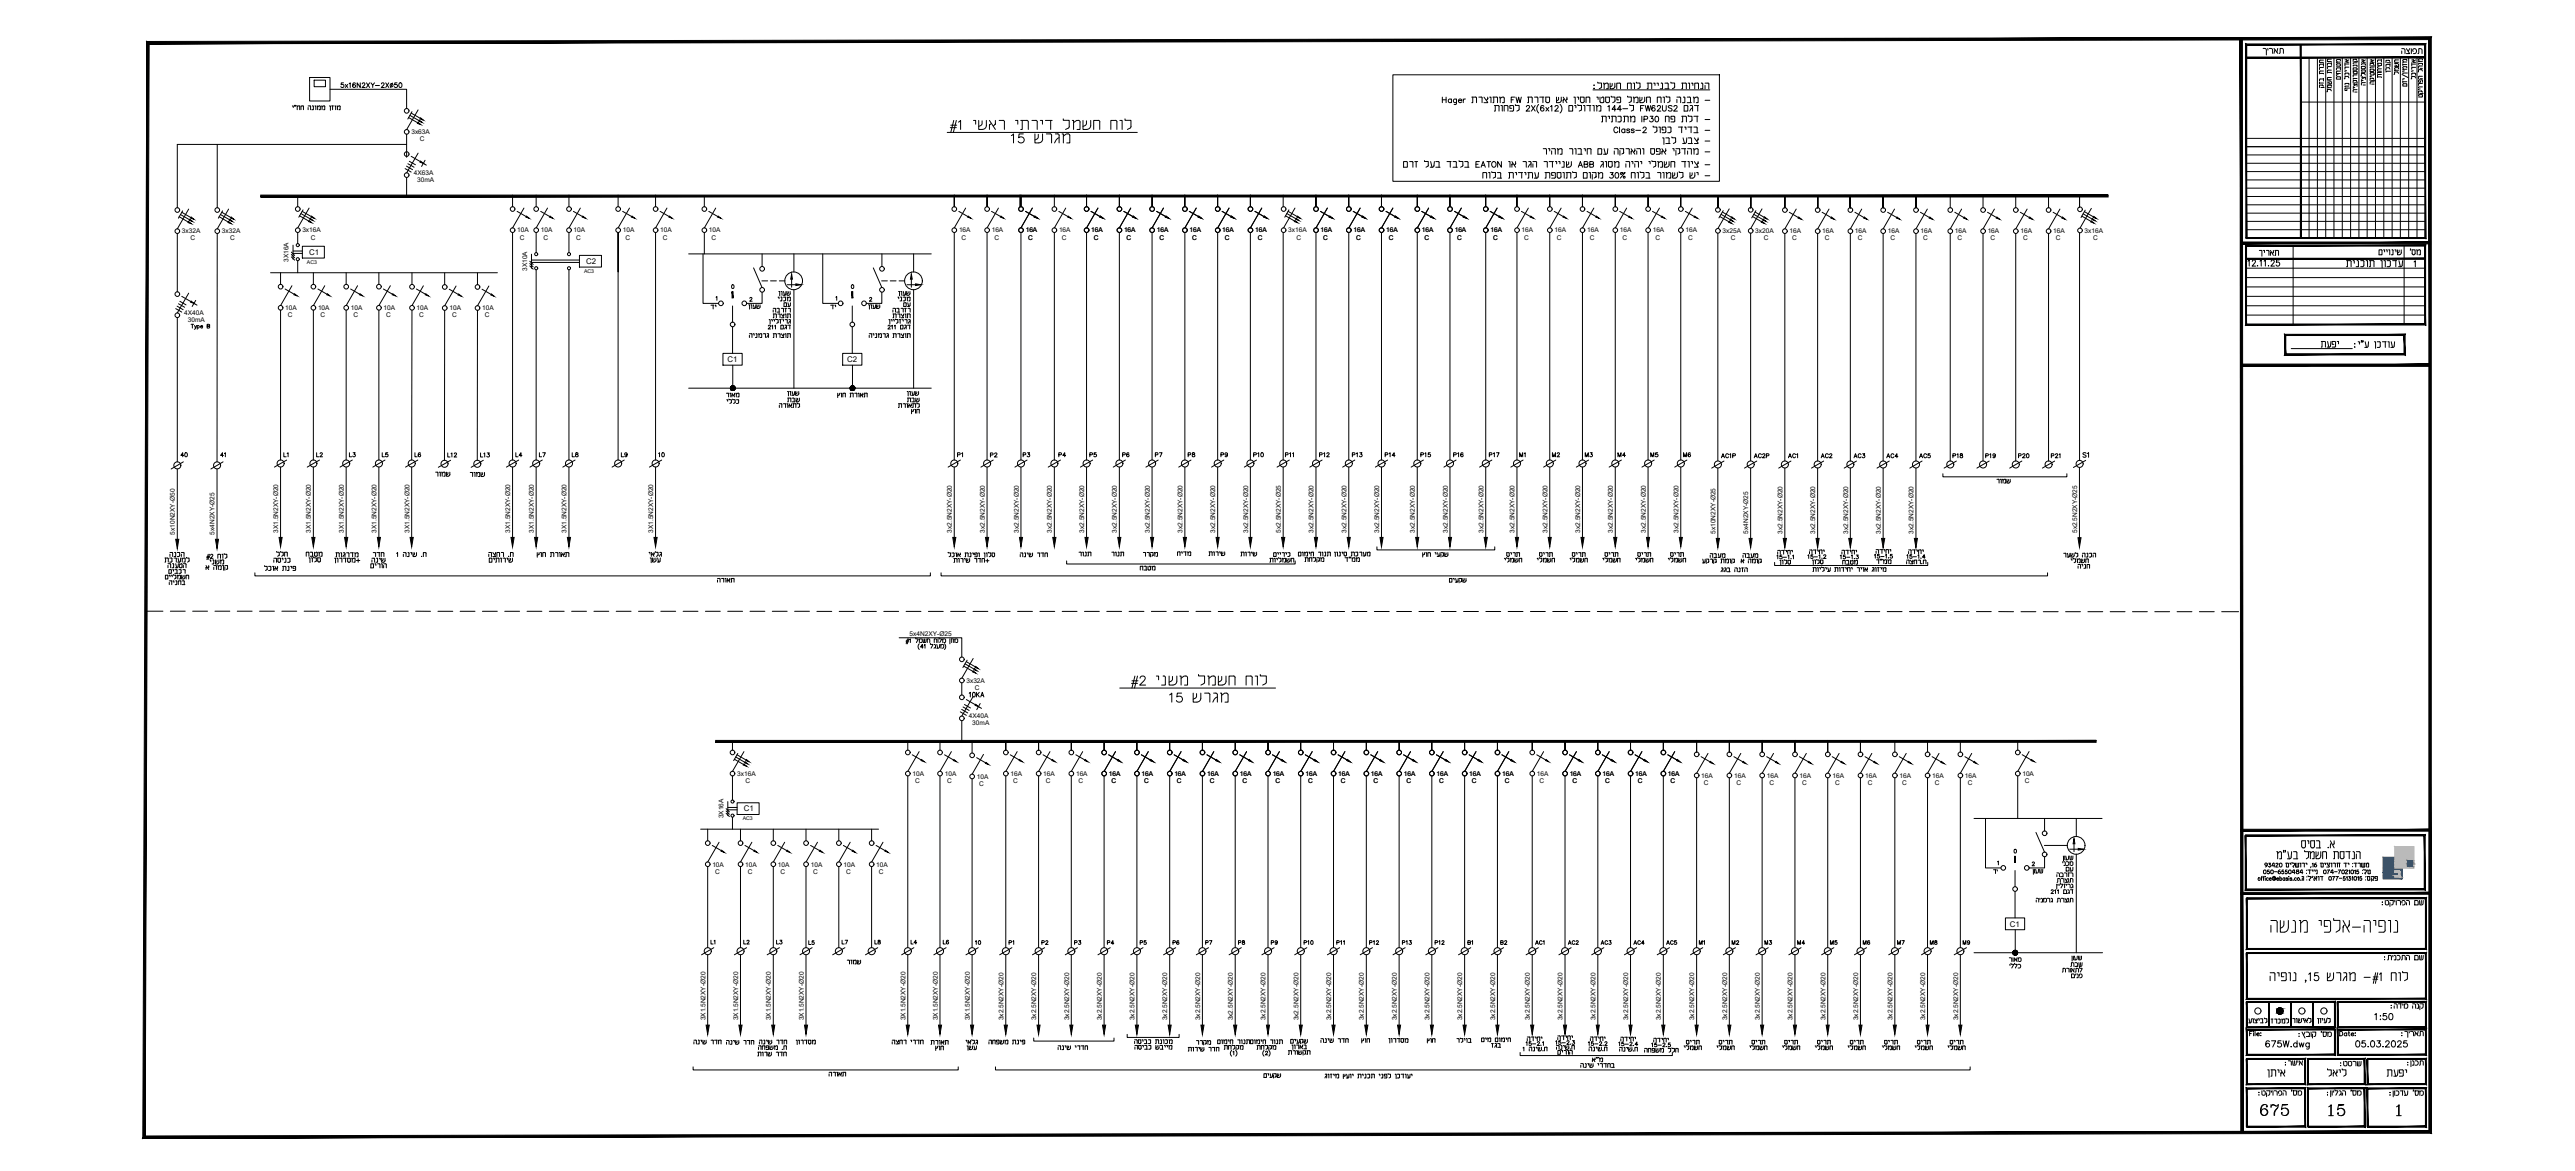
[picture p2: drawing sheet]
<svg xmlns="http://www.w3.org/2000/svg" width="1100mm" height="500mm" viewBox="0 0 1100 500" stroke-linecap="round" stroke-linejoin="round" font-family="sans-serif">
<defs><g id="words">
<text font-size="8.8" x="993.4" y="477.7">15</text>
<text font-size="8.4" x="964.5" y="477.3">675</text>
<g font-size="7.5">
<text x="430.7" y="62.1">15 ‚%%142</text>
<text x="498.5" y="300.9">15 ‚%%142</text>
</g>
<text font-size="7.1" x="966.6" y="449.1">675W.dwg</text>
<g font-size="6.6">
<text x="679.1" y="39.5">%%U: ‡ ‡… ‰‰ …‰‡ „</text>
<text x="709.1" y="62.8">’ – -</text>
<text x="1001.2" y="115.7">‰ ‹… …‹ƒ’</text>
<text x="967.3" y="461.1">‰</text>
<text x="993.1" y="460.7">‰</text>
</g>
<g font-size="6.2">
<text x="965.6" y="24.7">‰</text>
<text x="683" y="53.3">‰ ‹ IP30 ‡” ƒ -</text>
<text x="657.9" y="67.4">‰„ … ‰‡ ’ „— „… ‘” ‰—ƒ„ -</text>
<text x="598.3" y="72.7">† ’ ƒ EATON … ‚„ ƒ‰‰ ABB ‚…‘ „‰„‰ ‰ ‡ ƒ…‰– -</text>
<text x="385.9" y="276.2">#1 ‡ ‡… †…</text>
<text x="1018.5" y="460.7">’”‰</text>
</g>
<g font-size="5.7">
<text x="1004.7" y="39.9" transform="rotate(-90 1004.7 39.9)">“… ‹‰ ƒ</text>
<text x="1036.1" y="42.7" transform="rotate(-90 1036.1 42.7)">—‰… ”„ „</text>
<text x="1028.3" y="110.1">'‘</text>
<text x="990.2" y="149.6">’”‰</text>
<text x="772.9" y="242.4">… ‘</text>
<text x="1016.4" y="388.1">: —‰… ”„</text>
<text x="1013.2" y="436.4">1:50</text>
<text x="988.8" y="438.1">…‰’</text>
<text x="1005.1" y="448">05.03.2025</text>
<text x="1024.8" y="444.1">: ‰</text>
<text x="1027.3" y="456.5">: ‹</text>
</g>
<g font-size="5.3">
<text x="1024.8" y="24">„–…”</text>
<text x="1032.9" y="34.9" transform="rotate(-90 1032.9 34.9)">‹‰ ƒ</text>
<text x="993.8" y="38.5" transform="rotate(-90 993.8 38.5)">—† ‡</text>
<text x="996.9" y="40.6" transform="rotate(-90 996.9 40.6)">‡ ‡</text>
<text x="1011.4" y="37.4" transform="rotate(-90 1011.4 37.4)">„‰– ‘</text>
<text x="123.8" y="48.3">‰&quot;‡‡ „ … †…</text>
<text x="963.8" y="110.4">‰</text>
<text x="318.6" y="133.3">…’</text>
<text x="369.7" y="133.3">…’</text>
<text x="335.1" y="170.4">…’</text>
<text x="356.7" y="171.1">•…‡ …</text>
<text x="386.3" y="170.4">…’</text>
<text x="331.6" y="175.3">„ …</text>
<text x="382.4" y="175.3">…</text>
<text x="888.6" y="196.5">S1</text>
<text x="880.2" y="239.2">’ „ ‹„</text>
<text x="69.1" y="241.3">‹ ’</text>
<text x="111.8" y="244.8">‹… ‰”</text>
<text x="556.3" y="241.3">‡ —</text>
<text x="759.2" y="242.4">… ‘</text>
<text x="618.1" y="250.1">‰’—</text>
<text x="412.7" y="298.8">10KA</text>
<text x="867.1" y="374.3">…’</text>
<text x="883.7" y="411.3">…’</text>
<text x="879.8" y="416.3">…</text>
<text x="959.2" y="437.8">’…–‰</text>
<text x="978.3" y="437.8">… ‰</text>
<text x="969.1" y="438.1">† ‹</text>
<text x="521.8" y="449.4">‡ —</text>
<text x="535.9" y="449.4">‡ —</text>
<text x="592" y="446.6">… ƒ‘</text>
<text x="701.3" y="450.5">„‡” ‡</text>
</g>
<g font-size="4.9">
<text x="1018.1" y="34.2" transform="rotate(-90 1018.1 34.2)">…‡‰</text>
<text x="144.3" y="38.5">5x16N2XY-2X%%C50</text>
<text x="331.6" y="127.4">…’</text>
<text x="382.8" y="127.4">…’</text>
<text x="329.1" y="136.9">–…</text>
<text x="380.3" y="136.9">–…</text>
<text x="327" y="141.8">211 ‚ƒ</text>
<text x="378.2" y="141.8">211 ‚ƒ</text>
<text x="318.9" y="145.3">„‰ ‚ –…</text>
<text x="370.1" y="145.3">„‰ ‚ –…</text>
<text x="309" y="170.7">…</text>
<text x="388.1" y="177.8">•…‡</text>
<text x="76.2" y="196.1">40</text>
<text x="97" y="196.1" transform="rotate(-90 97 196.1)">41</text>
<text x="123.8" y="196.1" transform="rotate(-90 123.8 196.1)">L1</text>
<text x="134.1" y="196.1">L2</text>
<text x="148.2" y="196.1">L3</text>
<text x="161.9" y="196.1">L5</text>
<text x="176" y="196.1">L6</text>
<text x="219.1" y="196.1">L4</text>
<text x="229.3" y="196.1">L7</text>
<text x="243.1" y="196.1">L8</text>
<text x="264.2" y="196.1">L9</text>
<text x="280.1" y="196.1">10</text>
<text x="407.8" y="196.1">P1</text>
<text x="435.7" y="196.1">P3</text>
<text x="451.2" y="196.1">P4</text>
<text x="464.3" y="196.1">P5</text>
<text x="478.4" y="196.1">P6</text>
<text x="492.1" y="196.1">P7</text>
<text x="506.2" y="196.1">P8</text>
<text x="520.3" y="196.1">P9</text>
<text x="534.5" y="196.1">P10</text>
<text x="547.9" y="196.1">P11</text>
<text x="562.3" y="196.1">P12</text>
<text x="576.4" y="196.1">P13</text>
<text x="590.5" y="196.1">P14</text>
<text x="605.7" y="196.1">P15</text>
<text x="619.8" y="196.1">P16</text>
<text x="635" y="196.1">P17</text>
<text x="648.1" y="196.1">M1</text>
<text x="661.8" y="196.1">M2</text>
<text x="675.9" y="196.1">M3</text>
<text x="690" y="196.1">M4</text>
<text x="703.8" y="196.1">M5</text>
<text x="717.9" y="196.1">M6</text>
<text x="184.9" y="204.6">…</text>
<text x="199.7" y="204.6">…</text>
<text x="852" y="207.4">…</text>
<text x="71.3" y="238.8">„ ‹„</text>
<text x="129.5" y="238.8">‡</text>
<text x="158" y="238.8">ƒ‡</text>
<text x="487.2" y="238.8">—</text>
<text x="542.9" y="238.8">‰‰ ‰‹</text>
<text x="568.7" y="238.8">… ‰‘ ‹ ’</text>
<text x="88.5" y="242">‰</text>
<text x="157.7" y="241.3">„ ‰</text>
<text x="207.8" y="241.3">‰ … ‰</text>
<text x="276.6" y="241.3">’</text>
<text x="406.4" y="241.3">… ‰ ƒ‡+</text>
<text x="573.3" y="240.9">ƒ&quot;</text>
<text x="726" y="241.7">’— — …—</text>
<text x="800.5" y="241.7">ƒ&quot;</text>
<text x="883.4" y="241.3">‰ ‡</text>
<text x="70.9" y="250.8">„‰ ‡</text>
<text x="879.8" y="370.8">‰ ‹</text>
<text x="874.9" y="382.8">211 ‚ƒ</text>
<text x="868.5" y="386.3">„‰ ‚ –…</text>
<text x="302.3" y="404.3">L1</text>
<text x="316.4" y="404.3">L2</text>
<text x="330.6" y="404.3">L3</text>
<text x="358.4" y="404.3">L7</text>
<text x="372.5" y="404.3">L8</text>
<text x="388.1" y="404.3">L4</text>
<text x="401.8" y="404.3">L6</text>
<text x="360.5" y="412.7">…</text>
<text x="857.2" y="411.7">…</text>
<text x="1017.4" y="411">: ‰ ‹ „</text>
<text x="883.7" y="418.7">‰ ”</text>
<text x="998.4" y="443.4">Date:</text>
<text x="379.9" y="447">„–‡ ‰ ƒ‡</text>
<text x="411.7" y="449.4">’</text>
<text x="421.2" y="447">„‡” ‰”</text>
<text x="509.8" y="447.3">—</text>
<text x="550.7" y="449.1">…</text>
<text x="631.8" y="445.9">‰ … ‰‡</text>
<text x="636.1" y="448.4">†‚</text>
<text x="679.1" y="454.4">''</text>
<text x="975.1" y="455.8">: ‰</text>
<text x="538.7" y="461.4">‰’—</text>
<text x="998.7" y="456.1">:</text>
</g>
<g font-size="4.4">
<text x="1000.5" y="34.9" transform="rotate(-90 1000.5 34.9)">‰‡</text>
<text x="333.7" y="131.9">’</text>
<text x="384.9" y="131.9">’</text>
<text x="302.3" y="133">ƒ‰</text>
<text x="329.1" y="134.4">„ †</text>
<text x="353.5" y="133">ƒ‰</text>
<text x="380.3" y="134.4">„ †</text>
<text x="190.1" y="196.1">L12</text>
<text x="203.9" y="196.1">L13</text>
<text x="421.9" y="196.1">P2</text>
<text x="734.1" y="196.5">AC1P</text>
<text x="748.2" y="196.5">AC2P</text>
<text x="762.7" y="196.5">AC1</text>
<text x="776.8" y="196.5">AC2</text>
<text x="790.6" y="196.5">AC3</text>
<text x="804.7" y="196.5">AC4</text>
<text x="818.8" y="196.5">AC5</text>
<text x="832.9" y="196.5">P18</text>
<text x="847" y="196.5">P19</text>
<text x="861.1" y="196.5">P20</text>
<text x="874.9" y="196.5">P21</text>
<text x="434.6" y="238.8">„ ‰ ƒ‡</text>
<text x="459.7" y="238.5">…</text>
<text x="473.8" y="238.5">…</text>
<text x="771.2" y="239.5">15-1.2</text>
<text x="800.1" y="237.4">„ƒ‰‡‰</text>
<text x="813.2" y="239.5">15-1.4</text>
<text x="814.2" y="237.4">„ƒ‰‡‰</text>
<text x="70.9" y="245.9">‰ ‹</text>
<text x="485.8" y="244.5">‡</text>
<text x="786" y="242">‡</text>
<text x="886.5" y="243.8">„‰ ‡</text>
<text x="850.2" y="373.9">ƒ‰</text>
<text x="877.4" y="375.4">„ †</text>
<text x="877.4" y="377.8">–…</text>
<text x="881.2" y="372.9">’</text>
<text x="344.3" y="404.3">L5</text>
<text x="415.6" y="404.3">10</text>
<text x="429.7" y="404.3">P1</text>
<text x="443.8" y="404.3">P2</text>
<text x="457.9" y="404.3">P3</text>
<text x="471.7" y="404.3">P4</text>
<text x="485.8" y="404.3">P5</text>
<text x="499.9" y="404.3">P6</text>
<text x="513.6" y="404.3">P7</text>
<text x="527.8" y="404.3">P8</text>
<text x="541.9" y="404.3">P9</text>
<text x="556" y="404.3">P10</text>
<text x="569.7" y="404.3">P11</text>
<text x="583.8" y="404.3">P12</text>
<text x="598" y="404.3">P13</text>
<text x="611.7" y="404.3">P12</text>
<text x="625.8" y="404.3">B1</text>
<text x="639.9" y="404.3">B2</text>
<text x="654.8" y="404.3">AC1</text>
<text x="668.9" y="404.3">AC2</text>
<text x="682.6" y="404.3">AC3</text>
<text x="696.7" y="404.3">AC4</text>
<text x="710.8" y="404.3">AC5</text>
<text x="724.6" y="404.3">M1</text>
<text x="738.7" y="404.3">M2</text>
<text x="752.8" y="404.3">M3</text>
<text x="766.6" y="404.3">M4</text>
<text x="780.7" y="404.3">M5</text>
<text x="794.8" y="404.3">M6</text>
<text x="809.3" y="404.3">M7</text>
<text x="823.4" y="404.3">M8</text>
<text x="837.5" y="404.3">M9</text>
<text x="322.8" y="449.1">„‡” .‡</text>
<text x="483.3" y="446.6">„‘‰ ‹ …‹</text>
<text x="506.2" y="449.8">… ‰ ƒ‡</text>
<text x="663.2" y="447">15-2.3</text>
<text x="663.6" y="449.1">„ ‰ .‡</text>
<text x="691.1" y="445.6">„ƒ‰‡‰</text>
<text x="704.1" y="448">15-2.5</text>
<text x="705.2" y="445.9">„ƒ‰‡‰</text>
<text x="322.4" y="451.9">… ƒ‡</text>
<text x="664.3" y="451.2">‰ …„</text>
<text x="674.2" y="456.8">„ ‰ ‰ ƒ‡</text>
</g>
<g font-size="3.4">
<text x="132" y="108.9">C1</text>
<text x="250.4" y="112.7">C2</text>
<text x="310.8" y="154.6">C1</text>
<text x="361.9" y="154.6">C2</text>
<text x="317.8" y="346.4">C1</text>
<text x="858.6" y="395.6">C1</text>
</g>
<g font-size="2.8">
<text x="175.7" y="57.3">3x63A</text>
<text x="179.3" y="60.3">C</text>
<text x="176.7" y="74.8">4X63A</text>
<text x="178.2" y="77.7">30mA</text>
<text x="77.7" y="99.7">3x32A</text>
<text x="94.8" y="99.7">3x32A</text>
<text x="129.2" y="99.2">3x16A</text>
<text x="220.9" y="99.2">10A</text>
<text x="231" y="99.2">10A</text>
<text x="245" y="99.2">10A</text>
<text x="266.1" y="99.2">10A</text>
<text x="282" y="99.2">10A</text>
<text x="302.9" y="99.2">10A</text>
<text x="409.7" y="99.2">16A</text>
<text x="423.6" y="99.2">16A</text>
<text x="438.1" y="99.2">16A</text>
<text x="452.4" y="99.2">16A</text>
<text x="466.1" y="99.2">16A</text>
<text x="480.1" y="99.2">16A</text>
<text x="494.2" y="99.2">16A</text>
<text x="508.1" y="99.2">16A</text>
<text x="522.1" y="99.2">16A</text>
<text x="536.2" y="99.2">16A</text>
<text x="550.3" y="99.2">3x16A</text>
<text x="564.1" y="99.2">16A</text>
<text x="578.1" y="99.2">16A</text>
<text x="592.2" y="99.2">16A</text>
<text x="607.4" y="99.2">16A</text>
<text x="621.4" y="99.2">16A</text>
<text x="636.7" y="99.2">16A</text>
<text x="650" y="99.2">16A</text>
<text x="664" y="99.2">16A</text>
<text x="678" y="99.2">16A</text>
<text x="692" y="99.2">16A</text>
<text x="706" y="99.2">16A</text>
<text x="720" y="99.2">16A</text>
<text x="735.8" y="99.5">3x25A</text>
<text x="749.8" y="99.5">3x20A</text>
<text x="764.4" y="99.7">16A</text>
<text x="778.4" y="99.7">16A</text>
<text x="792.4" y="99.7">16A</text>
<text x="806.4" y="99.7">16A</text>
<text x="820.4" y="99.7">16A</text>
<text x="835.1" y="99.7">16A</text>
<text x="849.1" y="99.7">16A</text>
<text x="863.1" y="99.7">16A</text>
<text x="877.1" y="99.7">16A</text>
<text x="890.5" y="99.4">3x16A</text>
<text x="81.3" y="102.6">C</text>
<text x="98.4" y="102.6">C</text>
<text x="132.8" y="102.2">C</text>
<text x="222" y="102.2">C</text>
<text x="232.2" y="102.2">C</text>
<text x="246.1" y="102.2">C</text>
<text x="267.2" y="102.2">C</text>
<text x="283.2" y="102.2">C</text>
<text x="304" y="102.2">C</text>
<text x="410.8" y="102.2">C</text>
<text x="424.8" y="102.2">C</text>
<text x="439.3" y="102.2">C</text>
<text x="453.5" y="102.2">C</text>
<text x="467.3" y="102.2">C</text>
<text x="481.2" y="102.2">C</text>
<text x="495.3" y="102.2">C</text>
<text x="509.3" y="102.2">C</text>
<text x="523.3" y="102.2">C</text>
<text x="537.3" y="102.2">C</text>
<text x="553.9" y="102.2">C</text>
<text x="565.3" y="102.2">C</text>
<text x="579.2" y="102.2">C</text>
<text x="593.3" y="102.2">C</text>
<text x="608.5" y="102.2">C</text>
<text x="622.5" y="102.2">C</text>
<text x="637.8" y="102.2">C</text>
<text x="651.1" y="102.2">C</text>
<text x="665.1" y="102.2">C</text>
<text x="679.1" y="102.2">C</text>
<text x="693.1" y="102.2">C</text>
<text x="707.1" y="102.2">C</text>
<text x="721.1" y="102.2">C</text>
<text x="739.4" y="102.5">C</text>
<text x="753.4" y="102.5">C</text>
<text x="765.6" y="102.6">C</text>
<text x="779.5" y="102.6">C</text>
<text x="793.5" y="102.6">C</text>
<text x="807.6" y="102.6">C</text>
<text x="821.6" y="102.6">C</text>
<text x="836.2" y="102.6">C</text>
<text x="850.2" y="102.6">C</text>
<text x="864.2" y="102.6">C</text>
<text x="878.2" y="102.6">C</text>
<text x="894.1" y="102.4">C</text>
<text x="123.3" y="111.9" transform="rotate(-90 123.3 111.9)">3X16A</text>
<text x="225.1" y="115.7" transform="rotate(-90 225.1 115.7)">3X10A</text>
<text x="78.7" y="134.5">4X40A</text>
<text x="80.2" y="137.5">30mA</text>
<text x="121.9" y="132.4">10A</text>
<text x="123" y="135.4">C</text>
<text x="135.8" y="132.4">10A</text>
<text x="136.9" y="135.4">C</text>
<text x="149.9" y="132.4">10A</text>
<text x="151" y="135.4">C</text>
<text x="163.9" y="132.4">10A</text>
<text x="165" y="135.4">C</text>
<text x="178" y="132.4">10A</text>
<text x="179.1" y="135.4">C</text>
<text x="192" y="132.5">10A</text>
<text x="193.1" y="135.5">C</text>
<text x="206" y="132.5">10A</text>
<text x="207.1" y="135.5">C</text>
<text x="118.9" y="227.4" transform="rotate(-90 118.9 227.4)">3X1.5N2XY-Ø20</text>
<text x="132.8" y="227.4" transform="rotate(-90 132.8 227.4)">3X1.5N2XY-Ø20</text>
<text x="146.9" y="227.4" transform="rotate(-90 146.9 227.4)">3X1.5N2XY-Ø20</text>
<text x="160.9" y="227.4" transform="rotate(-90 160.9 227.4)">3X1.5N2XY-Ø20</text>
<text x="174.9" y="227.4" transform="rotate(-90 174.9 227.4)">3X1.5N2XY-Ø20</text>
<text x="217.9" y="227.4" transform="rotate(-90 217.9 227.4)">3X1.5N2XY-Ø20</text>
<text x="228" y="227.4" transform="rotate(-90 228 227.4)">3X1.5N2XY-Ø20</text>
<text x="242" y="227.4" transform="rotate(-90 242 227.4)">3X1.5N2XY-Ø20</text>
<text x="279.1" y="227.4" transform="rotate(-90 279.1 227.4)">3X1.5N2XY-Ø20</text>
<text x="406.7" y="227.4" transform="rotate(-90 406.7 227.4)">3x2.5N2XY-Ø20</text>
<text x="420.6" y="227.4" transform="rotate(-90 420.6 227.4)">3x2.5N2XY-Ø20</text>
<text x="435.1" y="227.4" transform="rotate(-90 435.1 227.4)">3x2.5N2XY-Ø20</text>
<text x="449.4" y="227.4" transform="rotate(-90 449.4 227.4)">3x2.5N2XY-Ø20</text>
<text x="463.1" y="227.4" transform="rotate(-90 463.1 227.4)">3x2.5N2XY-Ø20</text>
<text x="477.1" y="227.4" transform="rotate(-90 477.1 227.4)">3x2.5N2XY-Ø20</text>
<text x="491.2" y="227.4" transform="rotate(-90 491.2 227.4)">3x2.5N2XY-Ø20</text>
<text x="505.1" y="227.4" transform="rotate(-90 505.1 227.4)">3x2.5N2XY-Ø20</text>
<text x="519.1" y="227.4" transform="rotate(-90 519.1 227.4)">3x2.5N2XY-Ø20</text>
<text x="533.1" y="227.4" transform="rotate(-90 533.1 227.4)">3x2.5N2XY-Ø20</text>
<text x="547.2" y="227.4" transform="rotate(-90 547.2 227.4)">5x2.5N2XY-Ø25</text>
<text x="561.1" y="227.4" transform="rotate(-90 561.1 227.4)">3x2.5N2XY-Ø20</text>
<text x="575.1" y="227.4" transform="rotate(-90 575.1 227.4)">3x2.5N2XY-Ø20</text>
<text x="589.2" y="227.4" transform="rotate(-90 589.2 227.4)">3x2.5N2XY-Ø20</text>
<text x="604.4" y="227.4" transform="rotate(-90 604.4 227.4)">3x2.5N2XY-Ø20</text>
<text x="618.4" y="227.4" transform="rotate(-90 618.4 227.4)">3x2.5N2XY-Ø20</text>
<text x="633.6" y="227.4" transform="rotate(-90 633.6 227.4)">3x2.5N2XY-Ø20</text>
<text x="647" y="227.4" transform="rotate(-90 647 227.4)">3x2.5N2XY-Ø20</text>
<text x="661" y="227.4" transform="rotate(-90 661 227.4)">3x2.5N2XY-Ø20</text>
<text x="675" y="227.4" transform="rotate(-90 675 227.4)">3x2.5N2XY-Ø20</text>
<text x="689" y="227.4" transform="rotate(-90 689 227.4)">3x2.5N2XY-Ø20</text>
<text x="703" y="227.4" transform="rotate(-90 703 227.4)">3x2.5N2XY-Ø20</text>
<text x="717" y="227.4" transform="rotate(-90 717 227.4)">3x2.5N2XY-Ø20</text>
<text x="732.8" y="227.9" transform="rotate(-90 732.8 227.9)">5x10N2XY-Ø25</text>
<text x="746.8" y="227.9" transform="rotate(-90 746.8 227.9)">5x4N2XY-Ø25</text>
<text x="761.4" y="227.9" transform="rotate(-90 761.4 227.9)">3x2.5N2XY-Ø20</text>
<text x="775.4" y="227.9" transform="rotate(-90 775.4 227.9)">3x2.5N2XY-Ø20</text>
<text x="789.4" y="227.9" transform="rotate(-90 789.4 227.9)">3x2.5N2XY-Ø20</text>
<text x="803.4" y="227.9" transform="rotate(-90 803.4 227.9)">3x2.5N2XY-Ø20</text>
<text x="817.4" y="227.9" transform="rotate(-90 817.4 227.9)">3x2.5N2XY-Ø20</text>
<text x="887.3" y="227.6" transform="rotate(-90 887.3 227.6)">5x2.5N2XY-Ø25</text>
<text x="74.7" y="228.2" transform="rotate(-90 74.7 228.2)">5x10N2XY-Ø50</text>
<text x="91.7" y="228.2" transform="rotate(-90 91.7 228.2)">5x4N2XY-Ø25</text>
<text x="388.5" y="271.5">5x4N2XY-Ø25</text>
<text x="412.8" y="291.5">3x32A</text>
<text x="416.4" y="294.5">C</text>
<text x="413.9" y="306.7">4X40A</text>
<text x="415.3" y="309.6">30mA</text>
<text x="314.9" y="331.2">3x16A</text>
<text x="318.5" y="334.2">C</text>
<text x="389.8" y="331.2">10A</text>
<text x="390.9" y="334.2">C</text>
<text x="403.6" y="331.2">10A</text>
<text x="404.7" y="334.2">C</text>
<text x="417.2" y="332.5">10A</text>
<text x="418.3" y="335.5">C</text>
<text x="431.6" y="331.2">16A</text>
<text x="432.8" y="334.2">C</text>
<text x="445.6" y="331.2">16A</text>
<text x="446.7" y="334.2">C</text>
<text x="459.7" y="331.2">16A</text>
<text x="460.8" y="334.2">C</text>
<text x="473.6" y="331.2">16A</text>
<text x="474.8" y="334.2">C</text>
<text x="487.6" y="331.2">16A</text>
<text x="488.8" y="334.2">C</text>
<text x="501.6" y="331.2">16A</text>
<text x="502.8" y="334.2">C</text>
<text x="515.7" y="331.2">16A</text>
<text x="516.8" y="334.2">C</text>
<text x="529.6" y="331.2">16A</text>
<text x="530.8" y="334.2">C</text>
<text x="543.6" y="331.2">16A</text>
<text x="544.8" y="334.2">C</text>
<text x="557.7" y="331.2">16A</text>
<text x="558.8" y="334.2">C</text>
<text x="571.6" y="331.2">16A</text>
<text x="572.8" y="334.2">C</text>
<text x="585.6" y="331.2">16A</text>
<text x="586.8" y="334.2">C</text>
<text x="599.7" y="331.2">16A</text>
<text x="600.8" y="334.2">C</text>
<text x="613.7" y="331.2">16A</text>
<text x="614.8" y="334.2">C</text>
<text x="627.6" y="331.2">16A</text>
<text x="628.8" y="334.2">C</text>
<text x="641.6" y="331.2">16A</text>
<text x="642.8" y="334.2">C</text>
<text x="656.5" y="331.2">16A</text>
<text x="657.6" y="334.2">C</text>
<text x="670.5" y="331.2">16A</text>
<text x="671.7" y="334.2">C</text>
<text x="684.5" y="331.2">16A</text>
<text x="685.6" y="334.2">C</text>
<text x="698.5" y="331.2">16A</text>
<text x="699.6" y="334.2">C</text>
<text x="712.5" y="331.2">16A</text>
<text x="713.7" y="334.2">C</text>
<text x="726.7" y="332">16A</text>
<text x="727.9" y="335">C</text>
<text x="740.7" y="332">16A</text>
<text x="741.8" y="335">C</text>
<text x="754.7" y="332">16A</text>
<text x="755.9" y="335">C</text>
<text x="768.7" y="332">16A</text>
<text x="769.9" y="335">C</text>
<text x="782.7" y="332">16A</text>
<text x="783.9" y="335">C</text>
<text x="796.8" y="332">16A</text>
<text x="797.9" y="335">C</text>
<text x="811.4" y="332">16A</text>
<text x="812.5" y="335">C</text>
<text x="825.4" y="332">16A</text>
<text x="826.5" y="335">C</text>
<text x="839.4" y="332">16A</text>
<text x="840.5" y="335">C</text>
<text x="863.9" y="331.2">10A</text>
<text x="865" y="334.2">C</text>
<text x="309" y="349.4" transform="rotate(-90 309 349.4)">3X16A</text>
<text x="304.3" y="369.9">10A</text>
<text x="318.3" y="369.9">10A</text>
<text x="332.3" y="369.9">10A</text>
<text x="346.3" y="369.9">10A</text>
<text x="360.3" y="369.9">10A</text>
<text x="374.3" y="369.9">10A</text>
<text x="305.4" y="372.9">C</text>
<text x="319.4" y="372.9">C</text>
<text x="333.4" y="372.9">C</text>
<text x="347.4" y="372.9">C</text>
<text x="361.4" y="372.9">C</text>
<text x="375.4" y="372.9">C</text>
<text x="301.3" y="435.6" transform="rotate(-90 301.3 435.6)">3X1.5N2XY-Ø20</text>
<text x="315.3" y="435.6" transform="rotate(-90 315.3 435.6)">3X1.5N2XY-Ø20</text>
<text x="329.3" y="435.6" transform="rotate(-90 329.3 435.6)">3X1.5N2XY-Ø20</text>
<text x="343.3" y="435.6" transform="rotate(-90 343.3 435.6)">3X1.5N2XY-Ø20</text>
<text x="386.8" y="435.6" transform="rotate(-90 386.8 435.6)">3X1.5N2XY-Ø20</text>
<text x="400.6" y="435.6" transform="rotate(-90 400.6 435.6)">3X1.5N2XY-Ø20</text>
<text x="414.2" y="435.6" transform="rotate(-90 414.2 435.6)">3X1.5N2XY-Ø20</text>
<text x="428.6" y="435.6" transform="rotate(-90 428.6 435.6)">3x2.5N2XY-Ø20</text>
<text x="442.6" y="435.6" transform="rotate(-90 442.6 435.6)">3x2.5N2XY-Ø20</text>
<text x="456.6" y="435.6" transform="rotate(-90 456.6 435.6)">3x2.5N2XY-Ø20</text>
<text x="470.6" y="435.6" transform="rotate(-90 470.6 435.6)">3x2.5N2XY-Ø20</text>
<text x="484.6" y="435.6" transform="rotate(-90 484.6 435.6)">3x2.5N2XY-Ø20</text>
<text x="498.6" y="435.6" transform="rotate(-90 498.6 435.6)">3x2.5N2XY-Ø20</text>
<text x="512.7" y="435.6" transform="rotate(-90 512.7 435.6)">3x2.5N2XY-Ø20</text>
<text x="526.6" y="435.6" transform="rotate(-90 526.6 435.6)">3x2.5N2XY-Ø20</text>
<text x="540.6" y="435.6" transform="rotate(-90 540.6 435.6)">3x2.5N2XY-Ø20</text>
<text x="554.7" y="435.6" transform="rotate(-90 554.7 435.6)">3x2.5N2XY-Ø20</text>
<text x="568.7" y="435.6" transform="rotate(-90 568.7 435.6)">3x2.5N2XY-Ø20</text>
<text x="582.6" y="435.6" transform="rotate(-90 582.6 435.6)">3x2.5N2XY-Ø20</text>
<text x="596.6" y="435.6" transform="rotate(-90 596.6 435.6)">3x2.5N2XY-Ø20</text>
<text x="610.7" y="435.6" transform="rotate(-90 610.7 435.6)">3x2.5N2XY-Ø20</text>
<text x="624.6" y="435.6" transform="rotate(-90 624.6 435.6)">3x2.5N2XY-Ø20</text>
<text x="638.6" y="435.6" transform="rotate(-90 638.6 435.6)">3x2.5N2XY-Ø20</text>
<text x="653.5" y="435.6" transform="rotate(-90 653.5 435.6)">3x2.5N2XY-Ø20</text>
<text x="667.5" y="435.6" transform="rotate(-90 667.5 435.6)">3x2.5N2XY-Ø20</text>
<text x="681.5" y="435.6" transform="rotate(-90 681.5 435.6)">3x2.5N2XY-Ø20</text>
<text x="695.5" y="435.6" transform="rotate(-90 695.5 435.6)">3x2.5N2XY-Ø20</text>
<text x="709.5" y="435.6" transform="rotate(-90 709.5 435.6)">3x2.5N2XY-Ø20</text>
<text x="723.7" y="435.6" transform="rotate(-90 723.7 435.6)">3x2.5N2XY-Ø20</text>
<text x="737.7" y="435.6" transform="rotate(-90 737.7 435.6)">3x2.5N2XY-Ø20</text>
<text x="751.8" y="435.6" transform="rotate(-90 751.8 435.6)">3x2.5N2XY-Ø20</text>
<text x="765.7" y="435.6" transform="rotate(-90 765.7 435.6)">3x2.5N2XY-Ø20</text>
<text x="779.7" y="435.6" transform="rotate(-90 779.7 435.6)">3x2.5N2XY-Ø20</text>
<text x="793.7" y="435.6" transform="rotate(-90 793.7 435.6)">3x2.5N2XY-Ø20</text>
<text x="808.4" y="435.6" transform="rotate(-90 808.4 435.6)">3x2.5N2XY-Ø20</text>
<text x="822.4" y="435.6" transform="rotate(-90 822.4 435.6)">3x2.5N2XY-Ø20</text>
<text x="836.4" y="435.6" transform="rotate(-90 836.4 435.6)">3x2.5N2XY-Ø20</text>
</g>
<g font-size="2.2">
<text x="131.1" y="112.8">AC3</text>
<text x="249.5" y="116.7">AC3</text>
<text x="317.2" y="350.2">AC3</text>
</g>
</g></defs>
<!-- layer: 0-Lochot -->
<g fill="#000" stroke="#000" stroke-width=".43">
<path d="M178.6 52.2l1.1 1-1.4-.5zM179.1 51.3l1.2 1-1.4-.6zM179.7 50.3l1.1 1-1.4-.5zM80.6 94.5l1.1 1-1.4-.5zM81.1 93.6l1.2 1-1.4-.6zM81.7 92.6l1.1 1-1.4-.5zM97.7 94.5l1.1 1-1.4-.5zM98.2 93.6l1.2 1-1.4-.6zM98.8 92.6l1.1 1-1.4-.5zM132 94.2l1.2 .9-1.4-.5zM132.5 93.2l1.2 1-1.4-.6zM133.1 92.3l1.2 .9-1.4-.5z"/>
<path d="M224.9 92.3l1.2 .9-1.4-.5zM235 92.3l1.1 .9-1.4-.5zM249 92.3l1.1 .9-1.3-.5zM270 92.3l1.2 .9-1.5-.5zM286 92.3l1.1 .9-1.4-.5zM306.8 92.3l1.2 .9-1.5-.5zM413.6 92.3l1.2 .9-1.5-.5zM442.1 92.3l1.2 .9-1.5-.5zM470.1 92.3l1.2 .9-1.5-.5zM484.1 92.3l1.2 .9-1.5-.5zM498.1 92.3l1.2 .9-1.5-.5zM512.1 92.3l1.1 .9-1.3-.5z"/>
<path d="M526.1 92.3l1.2 .9-1.5-.5zM540.1 92.3l1.2 .9-1.5-.5zM553.2 94.2l1.2 .9-1.5-.5zM553.7 93.2l1.2 1-1.4-.6zM554.3 92.3l1.2 .9-1.5-.5zM568.1 92.3l1.2 .9-1.5-.5zM582.1 92.3l1.2 .9-1.5-.5zM596.1 92.3l1.2 .9-1.5-.5zM611.3 92.3l1.2 .9-1.4-.5zM625.3 92.3l1.2 .9-1.4-.5zM640.6 92.3l1.2 .9-1.5-.5zM653.9 92.3l1.2 .9-1.4-.5z"/>
<path d="M667.9 92.3l1.2 .9-1.4-.5zM681.9 92.3l1.2 .9-1.4-.5zM695.9 92.3l1.2 .9-1.4-.5zM709.9 92.3l1.2 .9-1.4-.5zM723.9 92.3l1.2 .9-1.4-.5zM738.7 94.5l1.1 .9-1.4-.5zM739.2 93.5l1.2 1-1.4-.5zM739.8 92.6l1.1 .9-1.4-.5zM752.6 94.5l1.2 .9-1.4-.5zM753.2 93.5l1.2 1-1.5-.5zM753.7 92.6l1.2 .9-1.4-.5zM768.3 92.6l1.2 1-1.4-.5z"/>
<path d="M782.4 92.6l1.1 1-1.4-.5zM796.4 92.6l1.2 1-1.5-.5zM810.3 92.6l1.2 1-1.4-.5zM824.4 92.6l1.1 1-1.4-.5zM839 92.6l1.2 1-1.4-.5zM853 92.6l1.2 1-1.4-.5zM867 92.6l1.2 1-1.4-.5zM881 92.6l1.2 1-1.4-.5zM893.3 94.3l1.2 1-1.4-.6zM893.9 93.3l1.2 1-1.5-.6zM894.4 92.4l1.2 .9-1.4-.5zM338.2 116.9l.3 2.3h-.7z"/>
<path d="M389.3 116.9l.4 2.3h-.8zM125.8 125.4l1.2 .9-1.4-.5zM139.8 125.4l1.2 .9-1.4-.5zM153.8 125.4l1.2 .9-1.5-.5zM167.8 125.4l1.2 .9-1.4-.5zM181.9 125.4l1.2 1-1.4-.6zM195.9 125.5l1.2 1-1.4-.6zM209.9 125.5l1.2 1-1.4-.6zM340 121.2l2.2 .4-2.2 .3zM391.1 121.2l2.3 .4-2.3 .3zM75.1 230.2h1.3l-.7 4zM92 230.2h1.3l-.6 4z"/>
<path d="M119.2 229.4h1.3l-.7 4zM133.2 229.4h1.3l-.6 4zM147.2 229.4h1.3l-.6 4zM161.2 229.4h1.3l-.7 4zM175.2 229.4h1.3l-.6 4zM218.3 229.4h1.3l-.7 4zM228.3 229.4h1.4l-.7 4zM242.4 229.4h1.3l-.7 4zM279.4 229.4h1.3l-.7 4zM407 229.4h1.3l-.7 4zM421 229.4h1.3l-.7 4zM435.5 229.4h1.3l-.7 4z"/>
<path d="M449.7 229.4h1.4l-.7 4zM463.5 229.4h1.3l-.7 4zM477.5 229.4h1.3l-.6 4zM491.5 229.4h1.3l-.7 4zM505.5 229.4h1.3l-.7 4zM519.5 229.4h1.3l-.7 4zM533.5 229.4h1.3l-.7 4zM547.5 229.4h1.3l-.7 4zM561.5 229.4h1.3l-.7 4zM575.5 229.4h1.3l-.6 4zM589.5 229.4h1.3l-.7 4zM604.7 229.4h1.3l-.6 4z"/>
<path d="M618.7 229.4h1.4l-.7 4zM634 229.4h1.3l-.6 4zM647.3 229.4h1.4l-.7 4zM661.3 229.4h1.3l-.6 4zM675.3 229.4h1.4l-.7 4zM689.3 229.4h1.4l-.7 4zM703.3 229.4h1.3l-.6 4zM717.3 229.4h1.4l-.7 4zM733.1 229.8h1.4l-.7 4zM747.1 229.8h1.4l-.7 4zM761.7 229.8h1.4l-.7 4zM775.8 229.8h1.3l-.7 4z"/>
<path d="M789.7 229.8h1.4l-.7 4zM803.7 229.8h1.4l-.7 4zM817.8 229.8h1.3l-.7 4zM887.6 229.5h1.4l-.7 4.1z"/>
<path d="M111.4 83.3v.8l789.1-.8zM111.4 84.1l789.1-.8v.8z"/>
<path d="M312.7 124.6v2.6h.4zM312.7 124.6h.4v2.6z"/>
<path d="M363.9 124.6v2.6h.4zM363.9 124.6h.4v2.6z"/>
</g>
<g fill="none" stroke="#000" stroke-width=".43">
<path d="M132.2 33.1h8.8v10h-8.8zM134.2 34.2h4.8v2.8h-4.8zM141 38.1h32.7v8.3M680.5 38.4h49.9M173.7 57.3v9.9M174.5 50.2l3.9 2.2M175.1 49.2l3.9 2.3M175.6 48.3l3.9 2.2M176 47.7l-1.8 3.1M178.6 46.9l-4.9 8.4M404.6 56.5h81.2M405.9 54.5h2.6"/>
<path d="M406.1 53.4h2.6M407.4 51.4l-1.3 5.1M408.5 51.4l-1.3 5.1M409.4 52.1l.9-.7v3.9M415.8 51.4h1v1.6M418.1 51.4v3.9a2.77 2.77 0 0 0 3-.9l.2-3M419.5 51.6l-.1 1.6-1.3 .7M422.7 51.4l2.5 3.9M422.8 53.2l-.1 2.1M423.2 52.9l-.4 .3M425 53.1l-.7 .7M425.2 51.4l-.2 1.7"/>
<path d="M426.8 51.4h1.6l.6 .4v3.5M433.8 51.4h1v1.6M436 51.4l3.1 .2 .2 3.7M436.7 51.4v3.9h-.7M440.8 51.4h1.6l.7 .4v3.5M444.4 51.4h.9v1.6M446.6 51.4h2.9M448.8 51.4v3.9M454.2 50.7v.7h2.5v2.5M458 51.4h.6v3.9M460.6 51.4h-.7l-1.3 .9M460.7 51.4l.5 .2 .2 .5-.1 3.2h-1.2"/>
<path d="M462.6 51.4v3.9h1.7M464.1 51.6l-.2 1.6-1.3 .7M465.9 51.4l-.2 3-.6 .6-.8 .2M467.2 55.3v-3.9h2l.6 .6v3.3M474.5 55.3v-3.9h2l.6 .6v3.3M478.4 51.4h.9v3.9M480.6 50.7v.7h2.5l.1 2.5-.3 .7M482.9 54.6l-1.3 .7M616.1 41.5v2.3M616.1 42.6h1.6M617.7 41.5v2.3M620 42.6a.75 .75 0 0 0-1.1-.1 .75 .75 0 0 0 0 1.1 .75 .75 0 0 0 1.1-.1"/>
<path d="M620 42.3v1.5M622.2 42.3l-.1 2.1-.9 .1M622.2 42.6a.75 .75 0 0 0-1.1-.1 .75 .75 0 0 0 0 1.1 .75 .75 0 0 0 1.1-.1M623 42.9h1.4a.77 .77 0 0 0-1.1-.5 .77 .77 0 0 0-.3 1.1 .77 .77 0 0 0 1.1 .2l.3-.2M625.1 42.3v1.5M626 42.3h-.6l-.3 .6M628.7 41.5l2 .1v2.2M629.1 41.5v2.3h-.4M631.7 41.5l1-.1 .4 .4M633.1 41.8v2M633.9 41.5l1.6 2.2-1.6 .1M635.4 42.3l-.4 .4"/>
<path d="M635.5 41.5l-.1 .8M636.3 41.5h.6v2.3M637.7 41.5l1.6-.1 .4 .4M638.1 41.5v2.3h-.4M638.3 45.1h1.7M638.7 45.1v2.3h-.4M639.7 41.8v2M640 45l.4 .4-.1 2M640.5 41.5h.3v2.3M641.1 45.1h.6v2.3M642.5 47.4v-2.3l1.2-.1 .4 .4v2M642.6 41.9l-.2-.4h-.8l-.8 .5"/>
<path d="M642.6 41.9v1.9h-.8M644.9 47.4h1.2M645.5 42.6h.9M646.1 45.1h-1.2v1.1h.9M646.2 45l.4 .4v1.6M646.6 47l-.4 .4M647 41.5h-1.5v2.3M647.3 44.6v.4h1.6v1.6M647.6 41.5l.6 2.3 .5-2.3 .6 2.3 .6-2.3M648.7 47l-.7 .4M648.9 46.6l-.2 .4M652 45.6l.3-.5h.6l.5 .6-1.5 1.7h1.6"/>
<path d="M652.5 41.5l2 .1v2.2M652.9 41.5v2.3h-.4M654.2 45.1l1.6 2.3M655.5 41.5h1M655.8 45.1l-1.6 2.3M656.5 41.4l.4 .4v2M657.3 44.6a2.44 2.44 0 0 0 0 3.6M657.7 41.5h1.8M659.1 41.5v2.3M659.5 45.4l-.2-.3a1.18 1.18 0 0 0-1.4 .9 1.18 1.18 0 0 0 .8 1.4 .75 .75 0 0 0 .9-.7 .75 .75 0 0 0-.7-.8 .75 .75 0 0 0-.8 .8M660.3 41.5h1.6v1.7a.83 .83 0 0 1-.8 .6 .83 .83 0 0 1-.8-.6zM660.4 45.9l1.2 1.5"/>
<path d="M661.6 45.9l-1.2 1.5M662.3 45.5l.6-.4v2.3M664.3 45.6l.2-.5h.7l.4 .6-1.5 1.7h1.6M664.9 41.5v2.3h1M665.8 41.5l-.1 1.1-.8 .5M666.4 44.6a2.44 2.44 0 0 1 0 3.6M666.9 41.5v1.6l-1 .7M667.7 41.5l1.6 2.3M667.9 42.5l-.2 1.3M668.1 42.3l-.2 .3M669.2 42.5l-.4 .4M669.3 41.5v1"/>
<path d="M670.2 45.1l1.6 .1v2.2h-1.6zM672.3 41.5h.6v2.8M672.6 45.1h.6v.9M673.7 41.5h.6v.9M674 44.6v.4h1.6v1.6M675.4 47l-.8 .4M675.6 46.6l-.2 .4M675.7 43.8l1-.3v-2h-1.6l.1 2 .5 .3M676.4 45.1h.6v2.3M677.8 45.1h1.8M678.7 41.5h-1.2v2.3M679.1 41.8v2"/>
<path d="M679.2 45.1v2.3M680.4 45.1h.6v2.3M681.8 45.1h.3v2.3M682.1 41.5h.6v.9M682.1 45.6l.8-.5 .9 .2 .1 2.1h-.9M683.5 41.5v1.9l.4 .4 1.2-.2v-1.8M684.7 41.5l-.6 .3M685.9 41.5h1.6v1.7a.85 .85 0 0 1-.8 .7 .85 .85 0 0 1-.8-.7zM686.8 45.5l.6-.4v2.3M688.3 41v.4h1.6l-.2 2M689.7 43.4l-.8 .4M690.4 46.7h-1.8l1.2-1.6v2.3"/>
<path d="M691.1 54.8a.87 .87 0 0 0-1-.6 .87 .87 0 0 0-.7 1 1 1 0 0 0 .3 1.2 1 1 0 0 0 1.3-.1l.1-.2M691.8 54.2v2.5M691.9 41.5h-1.2v1.1h.8M692.3 41.8v1.6M692.3 43.4l-.4 .4h-1.2M692.7 46.7h-1.8l1.2-1.6v2.3M694.1 55.4a.78 .78 0 0 0-1.2-.1 .78 .78 0 0 0 0 1.1 .78 .78 0 0 0 1.2-.1M694.1 55v1.7M695.2 41v.4h1.6l-.1 2M696.1 55.4l-.4-.4-.8 .4 1.1 .6v.5l-.7 .2-.4-.4M696.2 44.6v.4h1.6v1.6M696.6 43.4l-.8 .4"/>
<path d="M697.7 41.5h.3v2.3M698.1 55.4l-.5-.4-.8 .4 1.1 .6v.5l-.6 .2-.5-.4M698.8 55.6h2M699.7 41.9l-.2-.4h-.7l-.8 .5M699.7 41.9v1.9h-.8M700.5 41.5v2.3h1.4l.5-.4 .2-1.9M701.4 41.5l-.1 1.1-.8 .5M701.8 54.8l.5-.6 .9 .5-1.5 2h1.6M702.3 45.1h-1.5v2.3M702.8 45.1l.6 2.3 .6-2.3 .6 2.3 .5-2.3M704.6 41.5h-1.2v2.3M705 41.8v2"/>
<path d="M706.2 53.8v.4h1.6v1.6M706.9 45.4l-.1-.3a1.18 1.18 0 0 0-1.4 .9 1.18 1.18 0 0 0 .8 1.4 .74 .74 0 0 0 .8-.7 .74 .74 0 0 0-.7-.7 .74 .74 0 0 0-.7 .7M708 45.6l.2-.5h.7l.4 .6-1.4 1.7h1.6M708.6 54.2h.6v2.5M709.1 41.5h-1.2v2.3M709.5 41.8v2M710.1 45.1v1.7l.7 .6 .8-.3 .2-2M710.4 41.5h.5v2.3M711.2 54.2h-1.2v1.3h.8M711.6 54.7v1.5M711.7 41v.4h1.6v1.6M713.4 43l-.2 .4-.9 .4"/>
<path d="M713.8 54.7v1.4M714.2 45.4l-.5-.3-1.1 .3 .2 .5 1.2 .5v.9l-.8 .1-.6-.3M715.1 45.6l.2-.5h.7l.4 .6-1.5 1.7h1.6M716.3 42.4v1.4M717.9 41.8v2M718.4 54.2v2.5M719.7 41.8v2h-1M720.7 43.8h1.8M721 45.4l-.2-.3h-1.4v2.3h1.6v-2M722 45.1l1 .1v2.2M722.1 41.8v2M722.4 54.2v2.5"/>
<path d="M723 46l-1.2 1.4M723.3 41.5h.3v2.3M723.8 45.1h1.8M725 54.7v2M725.2 45.1v2.3M725.4 41.9l-.2-.4h-.7l-.9 .5M725.4 41.9v1.9h-.8M728.3 42.8h2.1M75.7 61.7v27M92.8 61.7v27M634.7 73.7h-1.3v2.3M635 74.1v1.9"/>
<path d="M635.8 73.7h.6v2.3M637.2 73.3v.3h1.6v1.6M638.6 75.7l-.8 .3M638.9 75.2l-.2 .5M639.7 76h1.7M641.1 74.1v1.9M644.8 73.7v2.3h-.4M646.4 74.1v1.9M650 73.7v2.3M653 73.7v2.3h-.4M654.6 74.1v1.9M655.6 73.7l.6 2.3"/>
<path d="M657.1 75.4l-.4 .6h-1.3M657.2 73.7l-.2 1.8M660.4 73.7v2.3h-.4M662 74.1v1.9M664 73.7h-1.2v1.2h.8M664.4 74.1v1.6M664.4 75.6l-.4 .4h-1.2M665.2 75.4l.6 .6M665.2 75.5v-1.8h1.6v1.8M666.8 75.4l-.3 .6h-.7M667.6 73.7h.6v2.3M669.4 73.7v2.3h-.4"/>
<path d="M671 74.1v1.9M671.8 73.3v.3h1.6v1.6M673.2 75.7l-.8 .3M673.4 75.2l-.2 .5M677.6 73.7h-1.2v2.3h1.6v-1.9M678.8 73.7h.6v2.3M680.2 73.7h1.6v1.6M680.2 74.5v2M681.8 75.3l-.8 .7M682.6 73.7h.3v2.3M684.6 74.1v1.9h-.8M687.8 73.7h1.3l-.7 .9a.82 .82 0 0 1 .6 1.3 .82 .82 0 0 1-1.4-.3"/>
<path d="M690.2 73.8a1.18 1.18 0 0 1 1.4 .8 1.18 1.18 0 0 1-.8 1.4h-.2a1.51 1.51 0 0 1-.4-2.2zM692.7 73.7l.2 .7-.5 .1-.1-.7 1.9-.1-2.1 2.3M698 73.7h-1.2v2.3M698.5 74.1v1.9M699.3 73.7h.6v2.3M700.6 73.3v.3h1.6v1.6M702.1 75.7l-.8 .3M702.3 75.2l-.2 .5M703.1 76h1.7M704.5 74.1v1.9M709.4 74.1v1.9M710.2 73.7h.6v2.3"/>
<path d="M711.6 73.7h.4v2.3M713.7 74.1v1.9h-.8M714.5 73.7v2.3h1.4l.7-1M715.4 73.8l-.1 1-.8 .5M716.5 73.7v1.3M717.3 73.3v.3h1.6v1.6M718.7 75.7l-.8 .3M718.9 75.2l-.1 .5M721.9 73.7v2.3h1M722.8 73.8l-.1 1-.8 .5M724 75l-.2 .6-.9 .4M724 73.7v1.3"/>
<path d="M728.3 75h2.1M75.7 99.7v24.9M76.5 92.5l3.9 2.3M77.1 91.6l3.9 2.2M77.6 90.6l3.9 2.3M78 90l-1.8 3.1M80.6 89.3l-4.9 8.4M92.8 99.7l-.1 97.5M93.6 92.5l3.9 2.3M94.2 91.6l3.9 2.2M94.7 90.6l3.9 2.3M95.1 90l-1.8 3.1"/>
<path d="M97.7 89.3l-4.9 8.4M127.2 83.7v4.6M127.2 99.2v4.8M128 92.1l3.9 2.3M128.5 91.2l4 2.2M129.1 90.2l3.9 2.3M129.5 89.6l-1.9 3.1M132 88.8l-4.8 8.5M218.9 83.3v5M218.9 99.2v97.2M220.9 90.2l3.9 2.3M223.8 88.8l-4.9 8.5"/>
<path d="M229 83.3v5M229 99.2v8.7M231 90.2l3.9 2.3M233.9 88.8l-4.9 8.5M243 83.3v5M243 99.2v8.7M244.9 90.2l3.9 2.3M247.9 88.8l-4.9 8.5M264 83.3v5M266 90.2l3.9 2.3M268.9 88.8l-4.9 8.5M280 83.3v5"/>
<path d="M280 99.2v97.2M282 90.2l3.9 2.3M284.9 88.8l-4.9 8.5M300.9 83.7v4.6M300.9 99.2v9.2M302.8 90.2l3.9 2.3M305.7 88.8l-4.8 8.5M407.6 88.3v-5v5M407.6 99.2v97.2M409.6 90.2l3.9 2.3M412.5 88.8l-4.9 8.5M421.6 88.3v-5v5"/>
<path d="M421.6 99.2v97.2M435.7 83.3v5M436.1 88.3v-5v5M436.1 99.2v97.2M438.1 90.2l3.9 2.3M441 88.8l-4.9 8.5M450.4 83.3v5M450.4 99.2v97.2M464.1 88.3v-5v5M464.1 99.2v97.2M466 90.2l3.9 2.3M469 88.8l-4.9 8.5"/>
<path d="M478.2 88.3v-5v5M478.2 99.2v97.2M480.1 90.2l3.9 2.3M483 88.8l-4.8 8.5M492.1 88.3v-5v5M492.1 99.2v97.2M494.1 90.2l3.9 2.3M497 88.8l-4.9 8.5M506.1 88.3v-5v5M506.1 99.2v97.2M508 90.2l4 2.3M511 88.8l-4.9 8.5"/>
<path d="M520.1 88.3v-5v5M520.1 99.2v97.2M522.1 90.2l3.8 2.3M525 88.8l-4.9 8.5M534.1 88.3v-5v5M534.1 99.2v97.2M536.1 90.2l3.9 2.3M539 88.8l-4.9 8.5M548.1 83.3v5M548.1 99.2v97.2M549.1 92.1l3.9 2.3M549.7 91.2l3.9 2.2"/>
<path d="M550.2 90.2l3.9 2.3M550.6 89.6l-1.8 3.1M553.2 88.8l-4.9 8.5M562.1 88.3v-5v5M562.1 99.2v97.2M564 90.2l3.9 2.3M567 88.8l-4.9 8.5M576.2 88.3v-5v5M576.2 99.2v97.2M578.1 90.2l3.9 2.3M581 88.8l-4.8 8.5M590.1 88.3v-5v5"/>
<path d="M590.1 99.2v97.2M592.1 90.2l3.9 2.3M595 88.8l-4.9 8.5M605.4 88.3v-5v5M605.4 99.2v97.2M607.3 90.2l3.9 2.3M610.3 88.8l-4.9 8.5M619.4 88.3v-5v5M619.4 99.2v97.2M621.3 90.2l3.9 2.3M624.2 88.8l-4.8 8.5M634.7 88.3v-5v5"/>
<path d="M634.7 99.2v97.2M636.6 90.2l3.9 2.3M639.5 88.8l-4.8 8.5M648 88.3v-5v5M648 99.2v97.2M649.9 90.2l3.9 2.3M652.9 88.8l-4.9 8.5M662 88.3v-5v5M662 99.2v97.2M663.9 90.2l3.9 2.3M666.9 88.8l-4.9 8.5M676 88.3v-5v5"/>
<path d="M676 99.2v97.2M677.9 90.2l3.9 2.3M680.8 88.8l-4.8 8.5M690 88.3v-5v5M690 99.2v97.2M691.9 90.2l3.9 2.3M694.9 88.8l-4.9 8.5M704 88.3v-5v5M704 99.2v97.2M705.9 90.2l3.9 2.3M708.9 88.8l-4.9 8.5M718 88.3v-5v5"/>
<path d="M718 99.2v97.2M719.9 90.2l3.9 2.3M722.8 88.8l-4.8 8.5M733.8 83.7v5zM733.8 99.5v97.2M734.7 92.4l3.8 2.3M735.2 91.5l3.9 2.2M735.8 90.5l3.8 2.3M736.1 89.9l-1.8 3.1M738.7 89.2l-4.9 8.4M747.8 83.7v5zM747.8 99.5v97.2"/>
<path d="M748.6 92.4l3.9 2.3M749.2 91.5l3.9 2.2M749.7 90.5l3.9 2.3M750.1 89.9l-1.8 3.1M752.7 89.2l-4.9 8.4M762.4 88.7v-5v5M762.4 99.7v97.1M764.3 90.6l3.9 2.3M767.3 89.3l-4.9 8.4M776.4 83.7v5zM776.4 99.7v97.1M778.3 90.6l3.9 2.3"/>
<path d="M781.3 89.3l-4.9 8.4M790.4 83.7v5zM790.4 99.7v97.1M792.4 90.6l3.8 2.3M795.3 89.3l-4.9 8.4M804.4 83.7v5zM804.4 99.7v97.1M806.3 90.6l4 2.3M809.3 89.3l-4.9 8.4M818.4 83.7v5zM818.4 99.7v97.1M820.3 90.6l3.9 2.3"/>
<path d="M823.3 89.3l-4.9 8.4M833.1 83.7v5M833.1 99.7v97.1M835 90.6l3.9 2.3M837.9 89.3l-4.8 8.4M847.1 83.7v5M847.1 99.7v97.1M849 90.6l3.9 2.3M852 89.3l-4.9 8.4M861.1 83.7v5M861.1 99.7v97.1M863 90.6l3.9 2.3"/>
<path d="M865.9 89.3l-4.8 8.4M875.1 83.7v5M875.1 99.7v97.1M877 90.6l3.9 2.3M879.9 89.3l-4.8 8.4M888.3 88.4v-5v5M888.3 99.4v97.1M889.3 92.3l3.9 2.2M889.8 91.3l3.9 2.2M890.4 90.4l3.9 2.2M890.7 89.7l-1.7 3.2M893.4 89l-4.9 8.4"/>
<path d="M115.6 116.4h96.9M119.8 116.4v5M133.9 116.4v5M147.9 116.4v5M161.8 116.4v5M176 116.4v5.1M189.9 116.5v5.1M204 116.5v5.1M229 115.2v81.2M243 115.2v81.2M264 116v-16.8v97.2M294.2 108.4h103.6"/>
<path d="M300.3 108.4v21.1h6.7M321.9 114.4l3.6 8.4M325.5 119.9h2.4M325.5 108.4v5.4M329.1 119.9h2.5M332.9 119.9h2.4M338.2 119.2v3.4M339.1 108.4v7.7M351.5 108.4v21.1h6.6M373 114.4l3.7 8.4M376.6 119.9h2.5M376.7 108.4v5.4"/>
<path d="M380.3 119.9h2.5M384 119.9h2.5M389.3 119.2v3.4M390.3 108.4v7.7M75.7 135.6v61.6M81.6 138.4h1.1M82.2 138.4v1.7M83.1 139l.4 1.1 .5-1.1M84.2 139.2a.5 .5 0 0 1 .8-.1 .5 .5 0 0 1 0 .8 .5 .5 0 0 1-.8-.1M84.2 139v1.6M85.7 139.4h.9a.48 .48 0 0 0-.7-.4 .48 .48 0 0 0-.1 .8l.3 .3 .5-.3M88.5 139.2l.9-.1 .1-.5-1-.2v1.7l1-.2 .1-.4-.4-.3"/>
<path d="M119.8 132.4v64M121.8 123.4l3.9 2.2M124.7 122l-4.9 8.4M133.9 132.4v64M135.8 123.4l3.9 2.2M138.7 122l-4.8 8.4M147.9 132.4v64M149.8 123.4l3.9 2.2M152.7 122l-4.8 8.4M161.8 132.4v64M163.8 123.4l3.9 2.2M166.8 122l-5 8.4"/>
<path d="M176 132.4l-.1 64M177.9 123.4l3.9 2.2M180.8 122l-4.8 8.4M189.9 132.5v64M191.9 123.5l3.9 2.2M194.8 122.1l-4.9 8.4M204 132.5l-.1 64M205.9 123.5l3.9 2.2M208.8 122.1l-4.8 8.4M305.9 126.9l.3-.3v1.6M312.9 130.6v7M312.9 139.5v11.3"/>
<path d="M320.3 127.4l.6-.4 .3 .4-.9 1.2h1M325.5 124.7v4.8h-6.6M336.3 121.6h3.7M339.1 123.7v42M357 126.9l.4-.3v1.6M363.9 121.6a.73 .73 0 0 1 .8 .8 .73 .73 0 0 1-.8 .7l-.3-.6zM364.1 130.6v7M364.1 139.5v11.3M371.5 127.4l.6-.4 .3 .4-1 1.2h1M376.7 124.7v4.8h-6.7M387.4 121.6h3.7M390.3 123.7v42"/>
<path d="M83.5 140.1l-.5 .5M308.8 150.8h8.2v5.1h-8.2zM313 155.9v9.8M360 150.8h8.2v5.1h-8.2zM364.2 155.9v9.8M294.2 165.7h103.6M312 166l1.3-1.3-1.3 1.3M312 166l1.4-1.3-1.4 1.3M312.1 166.2l1.4-1.4-1.4 1.4M312.1 166.3l1.5-1.4-1.4 1.4M312.2 166.3l1.4-1.4-1.4 1.4M312.2 166.4l1.5-1.5-1.4 1.5"/>
<path d="M312.3 166.4l1.4-1.4-1.4 1.5M312.3 166.5l1.5-1.5-1.5 1.5M312.4 166.6l1.5-1.5-1.5 1.5M312.4 164.9l-.2 .2M312.6 164.8l-.5 .5M312.9 164.7l-.9 .9 .8-.9M313.1 164.7l-1.1 1M313.2 164.7l-1.2 1.1M313.3 164.7l-1.3 1.3M313.4 164.8l-1.4 1.3M313.5 164.8l-1.4 1.4 1.4-1.4M313.6 164.9l-1.4 1.4 1.4-1.4"/>
<path d="M313.7 164.9l-1.4 1.5M313.8 165.1l-1.5 1.4M313.9 165.2l-1.4 1.4M363.1 165.7l1.1-1-1.1 1M363.1 165.9l1.2-1.2-1.2 1.2M363.1 165.8l1.1-1.1-1.1 1.1M363.2 166l1.3-1.3-1.3 1.3M363.2 166.1l1.4-1.3-1.4 1.3M363.3 166.2l1.4-1.4-1.4 1.4M363.3 166.3l1.4-1.4-1.4 1.4M363.3 166.3l1.5-1.4-1.5 1.4M363.4 166.4l1.4-1.5-1.4 1.5"/>
<path d="M363.6 164.8l-.3 .4M363.8 164.8l-.6 .5M363.9 164.7l-.7 .8M364.1 164.7l-1 .9M364.4 164.7l-1.2 1.3 1.2-1.3M364.5 164.8l-1.3 1.3M364.6 164.8l-1.4 1.4M364.7 164.9l-1.4 1.4M364.9 164.9l-1.5 1.5 1.5-1.4M364.9 165l-1.5 1.5M78.3 197.2l-5.2 3M95.3 197.2l-5.2 3"/>
<path d="M119.8 199.4v30M122.5 196.4l-5.3 3M133.9 199.4v30M136.5 196.4l-5.3 3M147.9 199.4v30M150.5 196.4l-5.3 3M161.8 199.4v30M164.5 196.4l-5.2 3M175.9 199.4v30M178.5 196.4l-5.3 3M192.5 196.5l-5.3 3M206.5 196.5l-5.2 3"/>
<path d="M218.9 199.4v30M221.6 196.4l-5.3 3M229 199.4v30M231.6 196.4l-5.2 3M243 199.4v30M245.7 196.4l-5.3 3M266.7 196.4l-5.2 3M280 199.4v30M282.7 196.4l-5.3 3M407.6 199.4v30M410.3 196.4l-5.3 3M421.6 199.4v30"/>
<path d="M424.3 196.4l-5.3 3M436.1 199.4v30M438.7 196.4l-5.2 3M450.4 199.4v30M453 196.4l-5.2 3M464.1 199.4v30M466.8 196.4l-5.3 3M478.2 199.4v30M480.7 196.4l-5.2 3M492.1 199.4v30M494.7 196.4l-5.2 3M506.1 199.4v30"/>
<path d="M508.8 196.4l-5.3 3M520.1 199.4v30M522.8 196.4l-5.3 3M534.1 199.4v30M536.7 196.4l-5.2 3M548.1 199.4v30M550.8 196.4l-5.3 3M562.1 199.4v30M564.8 196.4l-5.3 3M576.2 199.4v30M578.7 196.4l-5.2 3M590.1 199.4v30"/>
<path d="M592.8 196.4l-5.3 3M605.4 199.4v30M608 196.4l-5.2 3M619.4 199.4v30M622 196.4l-5.2 3M634.7 199.4v30M637.3 196.4l-5.3 3M648 199.4v30M650.6 196.4l-5.2 3M662 199.4v30M664.6 196.4l-5.2 3M676 199.4v30"/>
<path d="M678.6 196.4l-5.2 3M690 199.4v30M692.6 196.4l-5.2 3M704 199.4v30M706.6 196.4l-5.2 3M718 199.4v30M720.6 196.4l-5.2 3M733.8 199.8v30M736.4 196.8l-5.2 3M747.8 199.8v30M750.4 196.8l-5.2 3M762.4 199.8v30"/>
<path d="M765 196.8l-5.2 3M776.4 199.8v30M779 196.8l-5.2 3M790.4 199.8v30M793 196.8l-5.2 3M804.4 199.8v30M807 196.8l-5.2 3M818.4 199.8v30M821.1 196.8l-5.3 3M835.7 196.8l-5.2 3M849.7 196.8l-5.2 3M863.7 196.8l-5.2 3"/>
<path d="M877.7 196.8l-5.3 3M888.3 199.6v29.9M890.9 196.5l-5.2 3.1M75.7 200.2v30M92.7 200.2v30M829.9 202.2v1.4h53v-1.4M95.8 236.3v.3h1.1v1.2M117 238.3l1.1 .1v1.6M118.2 235.4v.3h1.1v1.3l-.7 .5M118.7 239.6v-1.3h1.1v1.3M119.8 235.4v.3h1.2v1.3l-.7 .5M120.4 238.3h.5v.7"/>
<path d="M121.7 238.3l.4 .1v1.6h-.7M122.4 235.7h-.8v1.8M122.4 235.7l.3 .3v1.5M122.9 238.3l.9 .1 .1 1.2M142.9 238.3h.4v2M143.5 236l1.4 .1v1.6M143.8 236v1.7h-.3M143.9 238.3h.5v1.7M145 238.3h.8M145.5 236h.4v1.7M145.8 238.3l.2 .2v1.5M146.6 236l.7 .1 .1 1.6"/>
<path d="M146.6 238.3h1.3M147.4 236.7l-.9 1M147.6 238.3v1.7M148 236l1 .1 .1 1.6M149.6 239.6v-1.3h-1.1l.1 1.5 .6 .2M149.6 236h1.3M149.7 239.6l-.5 .4M150.2 238.3h.3v1.7M150.6 236v1.7M151.3 238.3l-.8 .4M151.4 238.3l.3 .3v1.4h-.6M151.5 236l.2 1.7"/>
<path d="M152.2 239.3h1.5M152.7 236l-1 .4M152.7 236l.3 .3M153 236.3v1.4h-.6M153 238.5v1.5M169.4 236.2l.4-.3v1.7M172.3 235.9h.8M172.3 236.6v1M173.2 235.9l.2 .3M173.4 236.2v1.4M174.3 235.9l.5 .3M174.7 236.2v1.4h-.7"/>
<path d="M175.4 235.9h.5v.7M176.4 235.9v1.7l1.3-.2 .2-1.5M177.1 236l-.1 .7-.6 .3M180.1 237.5h.1M182 236.2v1.4M182 236.2l-1.2-.3v1.7M229.5 235.9v2M230.3 235.9l-.1 .8-.7 .3M230.8 235.9h.5v1.7M233 236.2l-1.1-.3v1.7M233 236.2v1.4M235.1 235.9h1.2"/>
<path d="M235.4 235.9v1.7h-.3M236.3 235.9l.3 .3M236.6 236.2v1.4M237.3 235.9l1 .3M238.3 236.2v1.4M238.8 235.9h.5v1.7M239.9 235.9l1.1 1.7M240.1 236.6l-.2 1M241 235.9l-.4 1.1M241.6 235.9h1.1l.3 .3M241.9 235.9v1.7h-.3M243 236.2v1.4"/>
<path d="M280 235.5v.3h1.1v1.1M455.6 239.5v1.3h97.7v-1.3M504.1 235.9v1.3M504.1 235.8l-1.1-.2v1.6M504.6 235.6h.4v.6M505.5 235.6h1.2M506.5 235.6v1.6M507.3 235.6l.2 1.6M507.5 236l.5-.4 .6 .1v1.5h-.5M516.4 235.6h1.1l.3 .2M516.7 235.6v1.6h-.3M517.8 235.9v1.3"/>
<path d="M518.3 235.6h.4v1.6M519.4 235.6h.6M520 235.6l.3 .2M520.3 235.9v1.3M520.8 235.6h.5v.6M521.8 235.6v1.6h.7M522.4 235.6l-.1 .8-.5 .3M523.2 235.6l-.1 1.1-.6 .5M530.1 235.7h1M530.4 235.7v1.6h-.3M531.1 235.7l.3 .3v1.3M531.9 235.7h.4v1.6"/>
<path d="M533 235.7l.9 .1 .1 1.5M534.5 235.7h.4v.7M535.4 235.7v1.6l1-.1 .4-.6M536 235.8l-.1 .7-.5 .3M536.8 235.7v.9M570 235.7h.4v1.9M588.2 233.4v1.4h50.3v-1.4M607.7 235.9v1.9M608.5 235.9l-.1 .8-.7 .3M609 235.9h.4v1.6M609.9 237.5v-1.6l1.1 .2v1.4M613 235.9h.4v.7"/>
<path d="M614.1 235.9l.4 1.6M615.1 235.9l-.1 1.4-1.1 .2M615.5 235.9h1.1v1.1M615.5 236.5v1.3M616.6 237l-.5 .5M617.1 235.9v1.6l1.2-.2 .2-1.4M617.7 236v.7l-.6 .3M642.6 238.4h.4v.6M643.6 238.1v.2h1v1.1M644.3 237.5l.4-.2v-1.4h-1.1l.1 1.4 .6 .2M644.7 239.4l-.7 .6M645.2 238.4l.2 1.6"/>
<path d="M645.2 235.9h.4v.7M646.3 235.9h.7M646.5 238.6v1.4h-.5M646.6 238.6l-.7-.2-.5 .3M647 235.9l.3 .3M647.1 238.4v1.6h.6M647.2 236.2v1.3M647.7 238.4l-.1 .7-.5 .3M647.8 235.9h1.1l.2 .3M648 235.9v1.6h-.2M648.4 238.4v1.1l-.6 .4M649.1 236.2v1.3"/>
<path d="M649.8 238.4h-.8v1.6M649.8 238.3l.3 .3-.1 1.4M656.6 238.4h.4v.6M657.6 238.1v.2h1v1.2l-.7 .5M658.7 237.1l-.4 .4-.6-.2-.1-1.4h1.1v1.2M659.2 238.4l.2 1.6M659.3 235.9h.3v.7M660.2 238.4l-.8 .3M660.3 238.3l.3 .3M660.3 235.9l1 .3M660.5 238.6v1.4h-.5M661.1 238.4v1.6l1.2-.3 .1-1.3"/>
<path d="M661.2 236.2v1.3M661.7 238.4l-.1 .7-.5 .3M661.8 235.9h1.1l.3 .3M662.1 235.9v1.6h-.3M663 240v-1.6l.8-.1 .3 .3-.1 1.4M663.1 236.2v1.3M670.6 238.4h.4v.6M671.5 238.1v.2h1.1v1.2l-.6 .5M672.3 237.5l.4-.4v-1.2h-1v1.4l.6 .2M673.2 238.4l.2 1.6M673.2 235.9h.5v.7M674.3 235.9h.7"/>
<path d="M674.5 238.6v1.4h-.5M674.6 238.6l-.7-.2-.5 .3M675 235.9l.3 .3M675.1 238.4v1.6l1-.1 .4-.7M675.3 236.2v1.3M675.7 238.4l-.1 .7-.5 .3M675.8 235.9h1l.3 .3M676.1 235.9v1.6h-.3M676.4 238.4v.8M677.1 236.2v1.3M677.8 238.4h-.8v1.6M677.8 238.3l.3 .3v1.4"/>
<path d="M684.6 238.4h.4v.6M685.5 238.1v.2h1.1v1.1M685.7 237.1l.4 .4 .6-.2v-1.4h-1.1v1.2M686.5 239.7l-.5 .3M686.6 239.4l-.1 .3M687.2 238.4h.2v1.6M687.2 235.9h.5v.7M688.2 238.4l-.8 .3M688.2 238.3l.4 .3M688.3 235.9l1 .3M688.6 238.6v1.4h-.6M689.1 238.4v1.6l1.2-.3 .2-1.3"/>
<path d="M689.2 236.2v1.3M689.7 238.4l-.1 .7-.5 .3M689.8 235.9h1.1l.2 .3M690 235.9v1.6h-.2M691 240v-1.6l.8-.1 .3 .3-.1 1.4M691.1 236.2v1.3M698.6 238.4h.5v.6M699.6 238.1v.2h1l-.1 1.4M700.5 239.7l-.5 .3M700.7 237.1l-.4 .4-.6-.2-.1-1.4h1.1v1.2M701.2 238.4l.2 1.6M701.3 235.9h.3v.7"/>
<path d="M702.3 235.9l1 .3M702.5 238.6v1.4h-.5M702.6 238.6l-.7-.2-.5 .3M703.1 238.4v1.6l.9-.1 .5-.7M703.2 236.2v1.3M703.7 238.4l-.1 .7-.5 .3M703.8 235.9h1.1l.2 .3M704 235.9v1.6h-.2M704.4 238.4v.8M705.1 236.2v1.3M706 238.6v1.4M706.1 238.6l-1.1-.2v1.6"/>
<path d="M712.6 238.4h.4v.6M713.5 238.1v.2h1.1v1.2l-.6 .5M713.7 235.9h1l-.1 1.5-.9-.1zM715.2 238.4l.2 1.6M715.3 235.9h.3v.7M716.3 235.9l1 .3M716.5 238.6v1.4h-.5M716.6 238.6l-.7-.2-.5 .3M717.1 238.4v1.6l1-.1 .4-.7M717.3 236.2v1.3M717.7 238.4l-.1 .7-.5 .3M717.8 235.9h1.1"/>
<path d="M718.1 235.9v1.6h-.3M718.4 238.4v.8M718.9 235.9l.3 .3M719 240v-1.6l.8-.1 .3 .3-.1 1.4M719.1 236.2v1.3M743.8 238.7l1.1 1.6M743.9 239.4l-.1 .9M744 239.3l-.2 .1M744.6 236.4l1 .1v1.5M744.6 237v1M744.8 239.4l-.3 .3M744.9 238.7l-.1 .7"/>
<path d="M746.2 236.4l.9 .1v1.5M746.2 238h1.2M746.8 238.7l1.1 .2M746.8 239.4v.9M747.9 238.9v1.4M748 236.4l.4 1.6M748.4 238.7h.3v1.6M749.1 236.4l-.2 1.4-1 .2M749.5 236.4h.2v1.6M749.5 238.7l-.8 .4M749.5 238.6l.4 .4M749.7 236.7l.5-.3 .6 .1 .1 1.5h-.6"/>
<path d="M749.8 239v1.3h-.5M750.3 238.7h.4v1.6M751.2 238.7h1.1l-.1 1.3M751.2 239.2v1.4M759.4 235l1.1 .2M759.4 235.6v1M760.5 235.2v1.4M761 235h1.2M761.9 235v1.6M762.7 235h.4v.6M764.5 235h-.8v1.6M764.5 234.9l.3 .3"/>
<path d="M764.7 235.2v1.4M765.3 235h.3v.6M786.8 234.9h.8M786.8 235.6v.9M787.6 234.9l.3 .3v1.3M788.4 234.9h1.2M789.3 234.9v1.6M790.2 234.9h.3v.7M791.9 234.9h-.8v1.6M791.9 234.9l.3 .3-.1 1.3M792.7 234.9h.4v.7M108.9 244.5v1.3h288.5v-1.3"/>
<path d="M306.5 246.9l1.1 .1v1.5M306.5 247.6v.9M308.2 246.9l1 .1v1.5M309.7 246.9h.4v1.6M310.6 246.9l1.1 1.6M310.9 247.5l-.3 1M311.7 246.9v.6l-.3 .4M312.3 246.9h1l.3 .3M312.5 246.9v1.6h-.2M313.6 247.2v1.3M402 244.5v1.3h472.6v-1.3M736 243.1l-.8 1"/>
<path d="M736 242.8v1.3M737.3 243.1l-.8 1M737.3 242.8v1.3M737.8 244.1h1.3M738.8 242.8v1.3M741 243.1v1M742.1 242.8v1.3M743.3 242.8v1.3h-.7M744 242.5h.8M744.3 242.5v1.6M745.3 242.5l1 .1 .1 1.5M745.3 243.1v1"/>
<path d="M752.2 240l-.4 .2M758.1 240.1v1.3h65.4v-1.3M781.9 242.3l-.2 1.4-.3 .2M783.7 242.3h1.1M784 242.3v1.6h-.3M785.1 242.6v1.3M785.6 242.3h.4v1.6M787.4 242.3v1.6M790 242.3h-.8v1.6M790.3 242.6v1.3M794.3 242.6v1.3M795.7 242.3h.4v1.6"/>
<path d="M796.6 242.3l1.1 1.6M796.8 243l-.2 .9M796.8 242.9l-.1 .1M797.7 242.3v.6l-.4 .4M800.5 243l-.8 .9M800.5 242.6v1.3M801 242.3h.4v1.6M802.3 242.3v1.6M804.2 242.3h.3v1.6M805.6 242.6v1.3h-.5M478.3 293.7h66.6M483.4 291.7h2.5"/>
<path d="M483.5 290.6h2.6M484.8 288.6l-1.3 5.1M485.9 288.6l-1.3 5.1M487 289.5l.8-.9 1.2 .4a1.22 1.22 0 0 1-.3 1.6l-1.9 1.9h2.6M493.9 288.6h1v1.6M496.8 288.6h.4M497.2 288.6l.6 .6M497.8 289.2v3.3h-1.6M499.4 288.6v3.9h1.7M500.8 288.8l-.1 1.6-1.3 .8M502.7 288.6l-.2 3-.6 .6-.8 .2M504 288.6h.5v3.9"/>
<path d="M504.5 289.5l1.3-.9h1l.4 .4 .1 3.5h-1.3M512 287.9v.7h2.6v2.5l-.3 .7M514.3 291.8l-1.3 .7M515.9 288.6h.5v3.9M518.4 288.6h-.7l-1.3 .9M518.4 288.6l.6 .2 .2 .5M519.1 289.3v3.2h-1.2M520.4 288.6v3.9h1.7M521.9 288.8l-.2 1.6-1.3 .8M523.7 288.6v2.6l-.8 1-.8 .2M525 292.5v-3.9h1.9l.7 .6v3.3M532.3 292.5v-3.9h2l.6 .6v3.3"/>
<path d="M536.2 288.6h.9v3.9M538.4 287.9v.7h2.5v2.5l-.2 .7M540.6 291.8l-1.2 .7M304.9 404.6l-5.2 3M318.9 404.6l-5.2 3M333 404.6l-5.3 3M346.9 404.6l-5.2 3M360.9 404.6l-5.2 3M374.9 404.6l-5.2 3M390.4 404.6l-5.3 3M404.2 404.6l-5.3 3M417.9 404.6l-5.3 3"/>
<path d="M432.3 404.6l-5.3 3M446.2 404.6l-5.2 3M460.2 404.6l-5.2 3M474.3 404.6l-5.3 3M488.3 404.6l-5.3 3M502.2 404.6l-5.2 3M516.3 404.6l-5.3 3M530.3 404.6l-5.3 3M544.3 404.6l-5.3 3M558.2 404.6l-5.2 3M572.3 404.6l-5.3 3M586.3 404.6l-5.3 3"/>
<path d="M600.2 404.6l-5.2 3M614.3 404.6l-5.3 3M628.3 404.6l-5.3 3M642.3 404.6l-5.3 3M657.1 404.6l-5.2 3M671.2 404.6l-5.3 3M685.1 404.6l-5.2 3M699.1 404.6l-5.2 3M713.1 404.6l-5.2 3M727.4 404.6l-5.3 3M741.3 404.6l-5.2 3M755.4 404.6l-5.3 3"/>
<path d="M769.4 404.6l-5.3 3M783.4 404.6l-5.3 3M797.3 404.6l-5.2 3M812 404.6l-5.2 3M826 404.6l-5.2 3M840 404.6l-5.2 3M296.1 455.4v1.3h113.2v-1.3M296.4 444l1 .1 .1 1.6M296.4 444.7v1M298.3 444l.4 .1v1.6h-.7M299.3 444h.4v.7M300.3 444v1.7l.9-.1 .5-.6"/>
<path d="M300.9 444.1l-.1 .7-.5 .3M301.6 444v1M303.7 444l1 .1v1.6M305.2 444h1.2M306.2 444v1.7M308 444.3v1.4M308.1 444.3l-1.1-.3v1.7M310.3 444.2l1.1 .1v1.5M310.3 444.9v.9M312.2 444.2l.5 .3M312.6 444.5v1.3h-.6M313.3 444.2h.4v.7"/>
<path d="M314.2 444.2v1.6l1-.1 .4-.6M314.8 444.3v.5l-.6 .5M315.6 444.2v.9M317.7 444.2h.7M318.4 444.2l.3 .3-.1 1.3M319.2 444.2h1.2M320.1 444.2v1.6M321.7 444.2h-.8v1.6M325.2 444l.3 .3M326.4 444l.3 .3M332.4 444l.3 .3M335.8 444l.2 .3"/>
<path d="M340.1 444h.4v1.9M341 444h.5v1.7M342.1 444l.9 .1 .1 1.6M343.6 444h1.2M344.5 444v1.7M345.3 445.2v-1.2h1.1v1.2M345.4 445.2l.4 .4M346.4 445.2l-.7 .5M346.9 444l.2 1.7M348 444l-.9 .4M348 444l.3 .3M348.3 444.3v1.4h-.5"/>
<path d="M354.2 457.8l1.1 .2M354.2 458.4v1M355.2 458v1.4M355.9 457.8l1 .2M356.8 458v1.4M357.4 457.8h.4v1.6M358.3 457.8l1.1 1.6M358.4 458.5l-.1 .9M358.5 458.4l-.1 .1M359.3 458.5l-.3 .2M359.4 457.8v.5M359.4 458.3l-.1 .2"/>
<path d="M359.9 457.8l1.3 .1v1.5M360.2 457.8v1.6h-.3M397.7 444.2h1.1l.2 .3M397.9 444.2v1.6h-.2M399 444.5v1.3M399.7 444.2l.9 .3M399.7 446.6v1.9M400.4 446.6v.7l-.7 .3M400.6 444.5v1.3M401 446.6h.4v1.6M401.2 444.2h.3v1.6M402.1 444.2l1 1.6"/>
<path d="M402.3 444.8l-.2 1M403 446.9v1.3M403 446.9l-1.1-.3v1.6M403.1 444.9l-.3 .3M403.1 444.2v.7M403.7 444.2h1.1l.2 .3M403.9 444.2v1.6h-.2M405 444.5v1.3M415.1 443.8v.3h1.1v1M425.2 455.4v1.3h416.4v-1.3M441.6 443.1v1.3h34.3v-1.3M452 447.1v1"/>
<path d="M452 446.5h.8M452.8 446.4l.3 .3M453.1 446.7v1.4M453.9 446.5h.1M454 446.4l.3 .3v1.4h-.7M454.9 446.5h.4v.6M455.9 446.5v1.6h.7M456.5 446.5l-.1 .7-.5 .3M457.2 446.5v1.1l-.6 .4M459.2 446.5h.4v.6M460.3 446.5h.7M461 446.4l.3 .3-.1 1.4"/>
<path d="M461.8 446.5h1.2M462.7 446.5v1.6M464.3 446.5h-.8v1.6M464.3 446.4l.3 .3v1.4M481.5 441.6v1.3h22.2v-1.3M547.5 443.9l.3 .3M547.8 444.2v1.3M564.3 443.4l1 .1 .1 1.5M564.3 444.1v.9M566.1 458.6h.4M566.1 443.4l.5 .3M566.5 458.5l.3 .3-.1 1.4"/>
<path d="M566.5 443.7v1.3h-.6M566.7 459.2l-.7 1M567.2 443.4h.4v.7M567.3 458.6h.3v1.6M568.2 443.4v1.6l1.1-.2 .2-1.4M568.2 458.6h.8M568.6 458.6v1.6M568.7 443.5v.5l-.5 .5M569.6 458.6h.3v.6M570.5 458.6l.2 1.6M570.7 458.9l.5-.3 .6 .1v1.5h-.5M571.6 443.4l1 .3"/>
<path d="M572.6 443.7v1.3M573.1 443.4h1.2M573.8 458.6v1.8M574 443.4v1.6M574.5 458.6v.7l-.7 .3M575.2 458.6l.4 1.6M575.6 443.4h-.8v1.6M575.7 443.4l.2 .3v1.3M576.2 459.8l-.2 .3-.9 .1M576.3 458.6l-.1 1.2M576.7 458.6h.4v1.6M577.6 458.6h.4v.6"/>
<path d="M580 458.6l1.3 .1 .1 1.5M580.3 458.6v1.6h-.3M581.7 443.4v1.8M581.9 458.6h.4v.6M582.4 444.1l-.7 .4M582.5 443.4v.5M582.5 443.9l-.1 .2M583 443.4h.4v1.6M583.1 458.6h.1M583.2 458.6l.3 .1v1.5h-.7M583.9 445v-1.6h.9l.2 .2v1.4M584.2 458.6l.9 .1v1.1"/>
<path d="M585.1 459.8l-.2 .3-.7 .1M585.8 458.6h1l.3 .2M586 458.6v1.6h-.2M587.1 458.9v1.3M589.1 458.6h.3v.6M590.3 458.6h.1M590.4 458.6l.3 .3v1.3h-.7M591.9 459.4h-.6v-.8h.8l.3 .3v1.1l-1.1 .2M592.9 458.3v.3h1.1l-.1 1.3M593.9 459.9l-.6 .3M596 458.6h.4v1.9M596.9 458.6l.9 .1v1.1"/>
<path d="M597.9 459.8l-.2 .3-.8 .1M598.5 458.6h1.2M599.4 458.6v1.6M600.2 458.6h.4v1.6M601.3 458.6l.4 1.6M602.3 459.8l-.2 .3-.9 .1M602.4 458.6l-.2 1.2M602.8 458.6h.4v.6M609.7 443.4v1.8M610.4 444.1l-.7 .4M610.4 443.4v.5M610.5 443.9l-.1 .2"/>
<path d="M611 443.4h.4v1.6M611.9 445v-1.6h.9l.2 .2v1.4M622.3 443.4l.9 .1 .1 1.5M623.8 443.1v.3h1v1M624.9 444.4l-.7 .6M625.4 443.4h.4v.6M626.3 443.4h.4v1.6M627.3 443.4l.9 .2M627.3 445h1.1M628.2 443.7v1.3M649.4 449.3v1.3h65v-1.3M650.6 447.4l.4-.3v1.5"/>
<path d="M651.9 445l.4-.3v1.6M652.4 442.7l1.1 .1v1.5M652.4 443.3v1M653.2 447.1l1.1 .2M653.2 447.7v.9M654 444.7h-.8v.7a.56 .56 0 0 1 .8 0 .56 .56 0 0 1-.1 .8 .56 .56 0 0 1-.8-.2M654 442.7h1.2M654.3 447.3v1.3M654.6 445.6h1.4M654.9 442.7v1.6M655.1 447.1l.4 .2M655.5 447.3v1.3h-.7"/>
<path d="M655.7 442.7h.5v.6M656.2 447.1h.3v.6M656.7 445.1l.6-.4 .3 .4-1 1.2h1.1M656.7 444.3v-1.6h.8l.3 .2-.1 1.4M657.1 447.1v1.5h.7M657.7 447.1l-.1 .7-.5 .3M658.2 446.2h.1M658.3 442.7h.4v.6M658.5 447.1v.8M658.5 447.9l-.7 .7M658.9 445l.4-.3v1.6M659.1 448.5h.1"/>
<path d="M660.8 447.3v1.3M660.9 447.3l-1.1-.2v1.5M678.5 445l.4-.3v1.6M678.8 447l1.1 .3M678.8 447.7v.9M679.4 442.7l1.1 .2M679.4 443.3v1M679.9 447.3v1.3M680.4 442.9v1.4M680.6 444.7h-.8v.7a.56 .56 0 0 1 .8 0 .56 .56 0 0 1-.1 .8 .56 .56 0 0 1-.8-.2M680.7 447h.1M680.9 447l.2 .3"/>
<path d="M680.9 442.7h1.3M681.1 447.3v1.3h-.7M681.2 445.6h1.4M681.8 447h.4v.7M681.9 442.7v1.6M682.7 442.7h.4v.6M682.7 447v1.6h1l.4-.7M683.3 445.1l.6-.4 .3 .4-1 1.2h1.1M683.3 447.1v.5l-.6 .5M683.6 444.3v-1.6h.8l.3 .2v1.4M684.1 447v.9M684.7 448.5h.1"/>
<path d="M684.8 446.2h.1M685.2 442.7h.4v.6M685.5 445.1l.7-.4 .3 .4-1 1.2h1.1M686.2 447h-.8v1.6M686.2 447l.3 .3M686.4 447.3v1.3M691.9 447.1l1.1 .3M691.9 447.8v.9M692.9 447.4v1.3M693.7 447.1l.4 .1v1.5h-.6M694.8 447.1h.4v.7M695.7 447.1v1.6l1.2-.2 .2-1.4"/>
<path d="M696.3 447.2v.6l-.6 .4M697.7 448.6l.1 .1M699.4 447.4v1.3M699.5 447.4l-1.1-.3v1.6M719.4 446.5h.4v.7M720.3 446.2v.3h1.1l-.1 1.3M720.4 444.1h1l-.1 1.5-.8-.1zM721.2 447.9l-.5 .2M721.9 446.5l.2 1.6M722 444.1h.4v.7M722.1 446.9l.6-.4 .6 .2v1.4h-.5M723.1 444.1h.6"/>
<path d="M723.8 444.1l.2 .3M723.8 446.5v1.6h1l.4-.7M724 444.4v1.3M724.4 446.6v.7l-.6 .3M724.5 444.1h1.1M724.8 444.1v1.6h-.3M725.2 446.5v.9M725.6 444.1l.3 .3-.1 1.3M725.7 448.1v-1.6l1.1 .1v1.5M733.4 446.5h.4v.7M734.3 446.2v.3h1.1l-.1 1.3M734.8 445.7l.6-.2 .1-1.4h-1.1v1.2l.4 .4"/>
<path d="M735.2 447.9l-.5 .2M735.9 446.5l.2 1.6M736 444.1h.4v.7M736.1 446.9l.6-.4 .6 .2v1.4h-.5M737.1 444.1h.6M737.8 444.1l.2 .3v1.3M737.8 446.5v1.6h.7M738.4 446.6v.5l-.6 .5M738.5 444.1h1.1M738.8 444.1v1.6h-.3M739.2 446.5v1.2l-.7 .4M739.6 444.1l.3 .3v1.3"/>
<path d="M740.5 446.5h-.8v1.6M740.6 446.5l.2 .3v1.3M747.4 446.5h.4v.7M748.3 446.2v.3h1.1l-.1 1.3M748.4 444.1h1.1l-.2 1.5-.8-.1zM749.3 447.9l-.6 .2M749.9 446.5h.2v1.6M750 444.1h.4v.7M750.1 446.9l.6-.4 .6 .2v1.4h-.6M751.1 444.1h.6M751.7 444.1l.3 .3v1.3M751.8 446.5v1.6l1.2-.2 .2-1.4"/>
<path d="M752.4 446.6v.5l-.6 .5M752.5 444.1h1.1M752.8 444.1v1.6h-.3M753.6 444.1l.3 .3v1.3M753.7 448.1v-1.6l1.1 .1v1.5M761.4 446.5h.4v.7M762.3 446.2v.3h1.1l-.1 1.3M762.4 444.1h1l-.1 1.5-.8-.1zM763.2 447.9l-.5 .2M763.9 446.5h.3v1.6M764 444.1h.4v.7M764.2 446.9l.5-.4 .6 .2v1.4h-.5"/>
<path d="M765 444.1h.7M765.7 444.1l.3 .3v1.3M765.8 446.5v1.6h.7M766.4 446.6v.5l-.6 .5M766.5 444.1h1.1M766.8 444.1v1.6h-.3M767.2 446.5v1.2l-.7 .4M767.6 444.1l.3 .3-.1 1.3M768.5 446.5h-.8v1.6M768.5 446.5l.3 .3v1.3M775.4 446.5h.4v.7M776.3 446.2v.3h1.1v1.1"/>
<path d="M777.1 445.7l-.7-.2v-1.4h1.1l-.1 1.4-.3 .2M777.2 447.9l-.5 .2M777.4 447.5l-.1 .3M777.9 446.5l.2 1.6M778 444.1h.4v.7M779 446.5l-.9 .4M779 446.5l.3 .3v1.3h-.5M779.1 444.1h.6M779.8 444.1l.2 .3v1.3M779.8 446.5v1.6l1.2-.2 .2-1.4M780.4 446.6v.7l-.6 .3M780.5 444.1h1.1"/>
<path d="M780.8 444.1v1.6h-.3M781.6 444.1l.3 .3M781.7 448.1v-1.6l1.1 .1v1.5M781.9 444.4v1.3M789.4 446.5h.4v.7M790.3 446.2v.3h1.1l-.1 1.3M791.3 447.9l-.6 .2M791.5 445.3l-.4 .4-.6-.2-.1-1.4h1.1v1.2M791.9 446.5l.2 1.6M792 444.1h.4v.7M793.1 444.1h.6M793.3 446.8v1.3h-.6"/>
<path d="M793.3 446.8l-.6-.3-.6 .4M793.8 444.1l.2 .3v1.3M793.8 446.5v1.6h1l.4-.7M794.4 446.6v.5l-.6 .5M794.5 444.1h1.1M794.8 444.1v1.6h-.3M795.2 446.5v.9M795.6 444.1l.3 .3M795.9 444.4v1.3M796.8 446.8v1.3M796.8 446.8l-1.1-.3v1.6M804 446.5h.5v.7"/>
<path d="M805 446.2v.3h1v1.3M805.1 445.3v-1.2h1v1.2M805.1 445.3l.4 .4M805.9 447.9l-.5 .2M806.2 445.3l-.7 .4M806.6 446.5l.2 1.6M806.7 444.1h.3v.7M807.7 444.1h.7M807.9 446.8v1.3h-.5M808 446.8l-.7-.3-.5 .4M808.4 444.1l.3 .3M808.5 446.5v1.6h1l.4-.7"/>
<path d="M808.7 444.4v1.3M809.1 446.6l-.1 .7-.5 .3M809.2 444.1h1.1M809.5 444.1v1.6h-.3M809.8 446.5v.9M810.3 444.1l.3 .3-.1 1.3M811.4 446.8v1.3M811.5 446.8l-1.1-.3v1.6M818 446.5h.4v.7M819 446.2v.3h1l-.1 1.3M819.1 444.1h1l-.1 1.5-.9-.1zM819.9 447.9l-.5 .2"/>
<path d="M820.6 446.5l.2 1.6M820.7 444.1h.4v.7M820.8 446.9l.6-.4 .5 .2v1.4h-.5M821.7 444.1h.7M822.4 444.1l.3 .3M822.5 446.5v1.6h1l.4-.7M822.7 444.4v1.3M823.1 446.6v.5l-.6 .5M823.2 444.1h1.1M823.5 444.1v1.6h-.3M823.8 446.5v.9M824.3 444.1l.3 .3-.1 1.3"/>
<path d="M824.4 448.1v-1.6l1.1 .1v1.5M832.1 446.5h.3v.7M833 446.2v.3h1l-.1 1.3M833.5 445.7l.6-.2v-1.4h-1v1.2l.4 .4M833.9 447.9l-.5 .2M834.6 446.5h.2v1.6M834.6 444.1h.5v.7M834.8 446.9l.5-.4 .7 .2v1.4h-.6M835.7 444.1h.7M836.4 444.1l.3 .3v1.3M836.5 446.5v1.6h.7M837.1 446.6v.5l-.6 .5"/>
<path d="M837.2 444.1h1M837.4 444.1v1.6h-.2M837.9 446.5l-.1 1.2-.6 .4M838.3 444.1l.2 .3v1.3M838.4 448.1v-1.6l1 .1 .1 1.5"/>
<circle cx="173.7" cy="56.3" r=".99"/>
<circle cx="173.7" cy="47.3" r=".99"/>
<circle cx="693.8" cy="75.7" r=".41"/>
<circle cx="75.8" cy="89.7" r=".99"/>
<circle cx="75.8" cy="98.7" r=".99"/>
<circle cx="92.8" cy="98.7" r=".99"/>
<circle cx="92.8" cy="89.7" r=".99"/>
<circle cx="127.2" cy="89.2" r=".99"/>
<circle cx="127.2" cy="98.2" r=".99"/>
<circle cx="219" cy="89.2" r=".99"/>
<circle cx="219" cy="98.2" r=".99"/>
<circle cx="229" cy="89.2" r=".99"/>
<circle cx="229" cy="98.2" r=".99"/>
<circle cx="243.1" cy="89.2" r=".99"/>
<circle cx="243.1" cy="98.2" r=".99"/>
<circle cx="264.1" cy="98.2" r=".99"/>
<circle cx="264.1" cy="89.2" r=".99"/>
<circle cx="280.1" cy="98.2" r=".99"/>
<circle cx="280.1" cy="89.2" r=".99"/>
<circle cx="300.9" cy="98.2" r=".99"/>
<circle cx="300.9" cy="89.2" r=".99"/>
<circle cx="407.6" cy="98.2" r=".99"/>
<circle cx="407.6" cy="89.2" r=".99"/>
<circle cx="436.1" cy="89.2" r=".99"/>
<circle cx="436.1" cy="98.2" r=".99"/>
<circle cx="464.2" cy="98.2" r=".99"/>
<circle cx="464.2" cy="89.2" r=".99"/>
<circle cx="478.2" cy="98.2" r=".99"/>
<circle cx="478.2" cy="89.2" r=".99"/>
<circle cx="492.1" cy="98.2" r=".99"/>
<circle cx="492.1" cy="89.2" r=".99"/>
<circle cx="506.2" cy="89.2" r=".99"/>
<circle cx="506.2" cy="98.2" r=".99"/>
<circle cx="520.2" cy="89.2" r=".99"/>
<circle cx="520.2" cy="98.2" r=".99"/>
<circle cx="534.1" cy="98.2" r=".99"/>
<circle cx="534.1" cy="89.2" r=".99"/>
<circle cx="548.3" cy="98.2" r=".99"/>
<circle cx="548.3" cy="89.2" r=".99"/>
<circle cx="562.2" cy="98.2" r=".99"/>
<circle cx="562.2" cy="89.2" r=".99"/>
<circle cx="576.2" cy="89.2" r=".99"/>
<circle cx="576.2" cy="98.2" r=".99"/>
<circle cx="590.1" cy="98.2" r=".99"/>
<circle cx="590.1" cy="89.2" r=".99"/>
<circle cx="605.4" cy="98.2" r=".99"/>
<circle cx="605.4" cy="89.2" r=".99"/>
<circle cx="619.4" cy="98.2" r=".99"/>
<circle cx="619.4" cy="89.2" r=".99"/>
<circle cx="634.7" cy="98.2" r=".99"/>
<circle cx="634.7" cy="89.2" r=".99"/>
<circle cx="648" cy="98.2" r=".99"/>
<circle cx="648" cy="89.2" r=".99"/>
<circle cx="662" cy="98.2" r=".99"/>
<circle cx="662" cy="89.2" r=".99"/>
<circle cx="676" cy="89.2" r=".99"/>
<circle cx="676" cy="98.2" r=".99"/>
<circle cx="690" cy="98.2" r=".99"/>
<circle cx="690" cy="89.2" r=".99"/>
<circle cx="704" cy="98.2" r=".99"/>
<circle cx="704" cy="89.2" r=".99"/>
<circle cx="718" cy="98.2" r=".99"/>
<circle cx="718" cy="89.2" r=".99"/>
<circle cx="733.8" cy="89.6" r=".99"/>
<circle cx="733.8" cy="98.5" r=".99"/>
<circle cx="747.8" cy="89.6" r=".99"/>
<circle cx="747.8" cy="98.5" r=".99"/>
<circle cx="762.4" cy="89.7" r=".99"/>
<circle cx="762.4" cy="98.7" r=".99"/>
<circle cx="776.5" cy="98.7" r=".99"/>
<circle cx="776.5" cy="89.7" r=".99"/>
<circle cx="790.4" cy="89.7" r=".99"/>
<circle cx="790.4" cy="98.7" r=".99"/>
<circle cx="804.4" cy="98.7" r=".99"/>
<circle cx="804.4" cy="89.7" r=".99"/>
<circle cx="818.5" cy="98.7" r=".99"/>
<circle cx="818.5" cy="89.7" r=".99"/>
<circle cx="833.1" cy="98.7" r=".99"/>
<circle cx="833.1" cy="89.7" r=".99"/>
<circle cx="847.1" cy="98.7" r=".99"/>
<circle cx="847.1" cy="89.7" r=".99"/>
<circle cx="861.1" cy="98.7" r=".99"/>
<circle cx="861.1" cy="89.7" r=".99"/>
<circle cx="875.1" cy="98.7" r=".99"/>
<circle cx="875.1" cy="89.7" r=".99"/>
<circle cx="888.5" cy="98.4" r=".99"/>
<circle cx="888.5" cy="89.4" r=".99"/>
<circle cx="325.6" cy="114.8" r=".99"/>
<circle cx="339" cy="119.9" r="3.8"/>
<circle cx="376.7" cy="114.8" r=".99"/>
<circle cx="390.2" cy="119.9" r="3.8"/>
<circle cx="119.9" cy="131.4" r=".99"/>
<circle cx="119.9" cy="122.4" r=".99"/>
<circle cx="133.9" cy="122.4" r=".99"/>
<circle cx="133.9" cy="131.4" r=".99"/>
<circle cx="147.9" cy="131.4" r=".99"/>
<circle cx="147.9" cy="122.4" r=".99"/>
<circle cx="161.9" cy="122.4" r=".99"/>
<circle cx="161.9" cy="131.4" r=".99"/>
<circle cx="176" cy="131.4" r=".99"/>
<circle cx="176" cy="122.4" r=".99"/>
<circle cx="190" cy="122.5" r=".99"/>
<circle cx="190" cy="131.5" r=".99"/>
<circle cx="204" cy="122.5" r=".99"/>
<circle cx="204" cy="131.5" r=".99"/>
<circle cx="308" cy="129.5" r=".99"/>
<circle cx="312.9" cy="138.5" r=".99"/>
<circle cx="313" cy="122.3" r=".73"/>
<circle cx="325.6" cy="123.7" r=".99"/>
<circle cx="359.1" cy="129.5" r=".99"/>
<circle cx="364.1" cy="138.5" r=".99"/>
<circle cx="376.7" cy="123.7" r=".99"/>
<circle cx="313" cy="165.7" r="1.04"/>
<circle cx="364.2" cy="165.7" r="1.04"/>
<circle cx="75.8" cy="198.7" r="1.5"/>
<circle cx="92.7" cy="198.7" r="1.5"/>
<circle cx="119.9" cy="197.9" r="1.5"/>
<circle cx="133.9" cy="197.9" r="1.5"/>
<circle cx="147.9" cy="197.9" r="1.5"/>
<circle cx="161.9" cy="197.9" r="1.5"/>
<circle cx="175.9" cy="197.9" r="1.5"/>
<circle cx="189.9" cy="198" r="1.5"/>
<circle cx="203.9" cy="198" r="1.5"/>
<circle cx="219" cy="197.9" r="1.5"/>
<circle cx="229" cy="197.9" r="1.5"/>
<circle cx="243.1" cy="197.9" r="1.5"/>
<circle cx="264.1" cy="197.9" r="1.5"/>
<circle cx="280.1" cy="197.9" r="1.5"/>
<circle cx="407.6" cy="197.9" r="1.5"/>
<circle cx="421.7" cy="197.9" r="1.5"/>
<circle cx="436.1" cy="197.9" r="1.5"/>
<circle cx="450.4" cy="197.9" r="1.5"/>
<circle cx="464.2" cy="197.9" r="1.5"/>
<circle cx="478.2" cy="197.9" r="1.5"/>
<circle cx="492.1" cy="197.9" r="1.5"/>
<circle cx="506.2" cy="197.9" r="1.5"/>
<circle cx="520.2" cy="197.9" r="1.5"/>
<circle cx="534.1" cy="197.9" r="1.5"/>
<circle cx="548.2" cy="197.9" r="1.5"/>
<circle cx="562.2" cy="197.9" r="1.5"/>
<circle cx="576.2" cy="197.9" r="1.5"/>
<circle cx="590.1" cy="197.9" r="1.5"/>
<circle cx="605.4" cy="197.9" r="1.5"/>
<circle cx="619.4" cy="197.9" r="1.5"/>
<circle cx="634.7" cy="197.9" r="1.5"/>
<circle cx="648" cy="197.9" r="1.5"/>
<circle cx="662" cy="197.9" r="1.5"/>
<circle cx="676" cy="197.9" r="1.5"/>
<circle cx="690" cy="197.9" r="1.5"/>
<circle cx="704" cy="197.9" r="1.5"/>
<circle cx="718" cy="197.9" r="1.5"/>
<circle cx="733.8" cy="198.3" r="1.5"/>
<circle cx="747.8" cy="198.3" r="1.5"/>
<circle cx="762.4" cy="198.3" r="1.5"/>
<circle cx="776.5" cy="198.3" r="1.5"/>
<circle cx="790.4" cy="198.3" r="1.5"/>
<circle cx="804.4" cy="198.3" r="1.5"/>
<circle cx="818.5" cy="198.3" r="1.5"/>
<circle cx="833.1" cy="198.3" r="1.5"/>
<circle cx="847.1" cy="198.3" r="1.5"/>
<circle cx="861.1" cy="198.3" r="1.5"/>
<circle cx="875.1" cy="198.3" r="1.5"/>
<circle cx="888.3" cy="198" r="1.5"/>
<circle cx="302.3" cy="406.1" r="1.5"/>
<circle cx="316.3" cy="406.1" r="1.5"/>
<circle cx="330.3" cy="406.1" r="1.5"/>
<circle cx="344.3" cy="406.1" r="1.5"/>
<circle cx="358.3" cy="406.1" r="1.5"/>
<circle cx="372.3" cy="406.1" r="1.5"/>
<circle cx="387.8" cy="406.1" r="1.5"/>
<circle cx="401.6" cy="406.1" r="1.5"/>
<circle cx="415.3" cy="406.1" r="1.5"/>
<circle cx="429.7" cy="406.1" r="1.5"/>
<circle cx="443.7" cy="406.1" r="1.5"/>
<circle cx="457.6" cy="406.1" r="1.5"/>
<circle cx="471.7" cy="406.1" r="1.5"/>
<circle cx="485.7" cy="406.1" r="1.5"/>
<circle cx="499.7" cy="406.1" r="1.5"/>
<circle cx="513.7" cy="406.1" r="1.5"/>
<circle cx="527.7" cy="406.1" r="1.5"/>
<circle cx="541.7" cy="406.1" r="1.5"/>
<circle cx="555.6" cy="406.1" r="1.5"/>
<circle cx="569.7" cy="406.1" r="1.5"/>
<circle cx="583.7" cy="406.1" r="1.5"/>
<circle cx="597.7" cy="406.1" r="1.5"/>
<circle cx="611.7" cy="406.1" r="1.5"/>
<circle cx="625.7" cy="406.1" r="1.5"/>
<circle cx="639.7" cy="406.1" r="1.5"/>
<circle cx="654.5" cy="406.1" r="1.5"/>
<circle cx="668.5" cy="406.1" r="1.5"/>
<circle cx="682.6" cy="406.1" r="1.5"/>
<circle cx="696.5" cy="406.1" r="1.5"/>
<circle cx="710.5" cy="406.1" r="1.5"/>
<circle cx="724.8" cy="406.1" r="1.5"/>
<circle cx="738.7" cy="406.1" r="1.5"/>
<circle cx="752.7" cy="406.1" r="1.5"/>
<circle cx="766.8" cy="406.1" r="1.5"/>
<circle cx="780.8" cy="406.1" r="1.5"/>
<circle cx="794.7" cy="406.1" r="1.5"/>
<circle cx="809.4" cy="406.1" r="1.5"/>
<circle cx="823.4" cy="406.1" r="1.5"/>
<circle cx="837.4" cy="406.1" r="1.5"/>
</g>
<!-- layer: 0 -->
<g fill="none" stroke="#000" stroke-width=".43">
<path d="M595 31.9h139.5v45.5h-139.5zM75.7 61.7h98M173.1 72l2.5 1.5M173.7 70.9l2.5 1.5M173.7 75.8v7.9M174.2 69.9l2.7 1.5M174.8 68.8l2.7 1.5M175.6 66.7l3.9 2.3M178.6 65.4l-4.9 8.4M180.8 69.7l1.3 .8M180.8 69.7l-.7 1.3M181.6 68.4l-.8 1.3"/>
<path d="M423.5 90.2l4 2.3M426.5 88.8l-4.9 8.5M452.3 90.2l3.9 2.3M455.3 88.8l-4.9 8.5M124.5 107.6l1.4 1.5M124.5 108.6l1.4 1.4M124.5 109.7l1.4 1.4M125.2 108.2h4M125.2 107.2h4M125.2 104.7v6M127.2 111.3v5.1M129.2 105.1h9.4v5.1h-9.4z"/>
<path d="M226.3 111.5l1.5 1.4M226.3 112.5l1.5 1.4M226.3 113.5l1.5 1.4M227 112h20.5M227 111h20.5M227 108.5v6M247.5 109h9.4v5h-9.4zM75.1 131.8l2.5 1.4M75.6 130.7l2.6 1.5M76.2 129.7l2.7 1.5M76.8 128.6l2.7 1.5M77.6 126.5l3.9 2.2"/>
<path d="M80.6 125.2l-4.9 8.4M82.8 129.5l1.4 .8M82.8 129.5l-.7 1.3M83.6 128.2l-.8 1.3M62.3 260.9h7.3M72.8 260.9h6.3M82.3 260.9h6.3M91.8 260.9h6.4M101.3 260.9h6.4M110.9 260.9h6.3M120.4 260.9h6.3M129.9 260.9h6.4"/>
<path d="M139.4 260.9h6.4M149 260.9h6.3M158.5 260.9h6.3M168 260.9h6.4M177.5 260.9l6.4 .1M187.1 261h6.3M196.6 261h6.3M206.1 261h6.3M215.6 261h6.4M225.1 261h6.4M234.7 261h6.3M244.2 261h6.3"/>
<path d="M253.7 261h6.4M263.2 261h6.4M272.8 261h6.3M282.3 261h6.3M291.8 261h6.4M301.3 261h6.4M310.9 261h6.3M320.4 261h6.3M329.9 261h6.4M339.4 261h6.4M349 261h6.3M358.5 261h6.3"/>
<path d="M368 261h6.4M377.5 261h6.4M384.1 272.3h26.7v8.2M387.1 261h6.3M396.6 261h6.3M406.1 261h6.4M415.6 261h6.4M425.2 261h6.3M434.7 261h6.3M444.2 261h6.4M453.7 261h6.4M463.3 261h6.3"/>
<path d="M472.8 261h6.3M482.3 261h6.4M491.8 261h6.4M501.4 261h6.3M510.9 261h6.3M520.4 261h6.4M529.9 261h6.4M539.5 261h6.3M549 261h6.3M558.5 261h6.4M568 261h6.4M577.6 261h6.3"/>
<path d="M587.1 261h6.3M596.6 261h6.4M606.1 261h6.4M615.7 261h6.3M625.2 261h6.3M634.7 261h6.4M644.2 261h6.4M653.8 261h6.3M663.3 261h6.3M672.8 261h6.4M682.3 261l6.4 .1M691.9 261.1h6.3"/>
<path d="M701.4 261.1h6.3M710.9 261.1h6.4M720.4 261.1h6.4M730 261.1h6.3M739.5 261.1h6.3M749 261.1h6.4M758.5 261.1h6.4M768.1 261.1h6.3M777.6 261.1h6.3M787.1 261.1h6.4M796.6 261.1h6.4M806.2 261.1h6.3"/>
<path d="M815.7 261.1h6.3M825.2 261.1h6.4M834.7 261.1h6.4M844.3 261.1h6.3M853.8 261.1h6.3M863.3 261.1h6.4M872.8 261.1h6.4M882.4 261.1h6.3M891.9 261.1h6.3M901.4 261.1h6.4M910.9 261.1h6.4M920.5 261.1h6.3"/>
<path d="M930 261.1h6.3M939.5 261.1h6.4M949 261.1h7.3M410.8 291.5v5.2M411.7 284.4l3.9 2.2M412.2 283.4l3.9 2.2M412.8 282.5l3.9 2.2M412.8 298.6l3.9 2.3M413.1 281.8l-1.8 3.2M415.7 281.1l-4.9 8.4M415.7 297.3l-4.9 8.4M312.9 316.5v3.8"/>
<path d="M387.8 316.5v3.8M401.5 316.5v3.8M410.2 303.9l2.6 1.5M410.8 302.8l2.6 1.5M410.8 307.7v8.8M411.4 301.8l2.6 1.5M412 300.8l2.6 1.4M415.2 316.5v5M418 301.6l1.3 .8M418 301.6l-.8 1.4M418.7 300.3l-.7 1.3M809.4 316.1v5"/>
<path d="M823.4 316.1v5M837.4 316.1v5M861.9 316.5v3.8M312.9 331.2v10.4M313.7 324.1l3.9 2.3M314.3 323.1l3.9 2.3M314.8 322.2l3.9 2.3M315.2 321.6l-1.8 3.1M317.8 320.9l-4.9 8.4M387.8 331.2v73.4M389.7 322.2l3.9 2.3M392.6 320.9l-4.8 8.4"/>
<path d="M401.5 331.2v73.4M403.5 322.2l3.9 2.3M406.4 320.9l-4.9 8.4M415.2 332.5v72.1M417.2 323.4l3.9 2.3M420.1 322l-4.9 8.5M429.6 320.3v-3.8v3.8M429.6 331.2v73.4M431.5 322.2l3.9 2.3M434.5 320.9l-4.9 8.4M443.7 320.3v-3.8v3.8M443.7 331.2v73.4"/>
<path d="M445.6 322.2l3.9 2.3M448.5 320.9l-4.8 8.4M457.6 320.3v-3.8v3.8M457.6 331.2v73.4M459.6 322.2l3.9 2.3M462.5 320.9l-4.9 8.4M471.6 320.3v-3.8v3.8M471.6 331.2v73.4M473.6 322.2l3.9 2.3M476.5 320.9l-4.9 8.4M485.6 320.3v-3.8v3.8M485.6 331.2v73.4"/>
<path d="M487.6 322.2l3.8 2.3M490.5 320.9l-4.9 8.4M499.7 320.3v-3.8v3.8M499.7 331.2v73.4M501.6 322.2l3.9 2.3M504.5 320.9l-4.8 8.4M513.6 320.3v-3.8v3.8M513.6 331.2v73.4M515.6 322.2l3.9 2.3M518.5 320.9l-4.9 8.4M527.6 320.3v-3.8v3.8M527.6 331.2v73.4"/>
<path d="M529.6 322.2l3.9 2.3M532.5 320.9l-4.9 8.4M541.7 320.3v-3.8v3.8M541.7 331.2v73.4M543.6 322.2l3.9 2.3M546.5 320.9l-4.8 8.4M555.6 320.3v-3.8v3.8M555.6 331.2v73.4M557.6 322.2l3.9 2.3M560.5 320.9l-4.9 8.4M569.6 320.3v-3.8v3.8M569.6 331.2v73.4"/>
<path d="M571.6 322.2l3.9 2.3M574.5 320.9l-4.9 8.4M583.6 320.3v-3.8v3.8M583.6 331.2v73.4M585.6 322.2l3.9 2.3M588.5 320.9l-4.9 8.4M597.7 320.3v-3.8v3.8M597.7 331.2v73.4M599.6 322.2l3.9 2.3M602.5 320.9l-4.8 8.4M611.6 320.3v-3.8v3.8M611.6 331.2v73.4"/>
<path d="M613.6 322.2l3.9 2.3M616.5 320.9l-4.9 8.4M625.6 320.3v-3.8v3.8M625.6 331.2v73.4M627.6 322.2l3.9 2.3M630.5 320.9l-4.9 8.4M639.7 320.3v-3.8v3.8M639.7 331.2v73.4M641.6 322.2l3.9 2.3M644.5 320.9l-4.8 8.4M654.5 320.3v-3.8v3.8M654.5 331.2v73.4"/>
<path d="M656.5 322.2l3.9 2.3M659.4 320.9l-4.9 8.4M668.5 320.3v-3.8v3.8M668.5 331.2v73.4M670.4 322.2l3.9 2.3M673.4 320.9l-4.9 8.4M682.5 320.3v-3.8v3.8M682.5 331.2v73.4M684.4 322.2l3.9 2.3M687.4 320.9l-4.9 8.4M696.5 320.3v-3.8v3.8M696.5 331.2v73.4"/>
<path d="M698.5 322.2l3.9 2.3M701.4 320.9l-4.9 8.4M710.5 320.3v-3.8v3.8M710.5 331.2v73.4M712.4 322.2l4 2.3M715.4 320.9l-4.9 8.4M724.7 321.1v-5v5M724.7 332v72.6M726.7 323l3.8 2.3M729.6 321.6l-4.9 8.5M738.7 321.1v-5v5M738.7 332v72.6"/>
<path d="M740.7 323l3.9 2.3M743.6 321.6l-4.9 8.5M752.7 321.1v-5v5M752.7 332v72.6M754.7 323l3.9 2.3M757.6 321.6l-4.9 8.5M766.7 321.1v-5v5M766.7 332v72.6M768.6 323l4 2.3M771.6 321.6l-4.9 8.5M780.8 321.1v-5v5M780.8 332v72.6"/>
<path d="M782.7 323l3.9 2.3M785.6 321.6l-4.8 8.5M794.7 321.1v-5v5M794.7 332v72.6M796.7 323l3.9 2.3M799.6 321.6l-4.9 8.5M809.4 332v72.6M811.3 323l3.9 2.3M814.3 321.6l-4.9 8.5M823.4 332v72.6M825.3 323l3.9 2.3M828.3 321.6l-4.9 8.5"/>
<path d="M837.4 332v72.6M839.3 323l3.9 2.3M842.3 321.6l-4.9 8.5M861.9 331.2v18.2M863.8 322.2l3.9 2.3M866.8 320.8l-4.9 8.5M299.3 354h76M302.3 354v5M307.2 359.6l-4.9 8.4M310.2 345.2l1.4 1.4M310.2 346.2l1.4 1.4M310.2 347.2l1.4 1.4"/>
<path d="M310.9 345.7h4M310.9 344.7h4M310.9 342.2v6M312.9 348.8v5.2M314.9 342.7h9.4v5h-9.4zM316.3 354v5M321.2 359.6l-4.9 8.4M330.3 354v5M335.2 359.6l-4.9 8.4M344.3 354v5M349.2 359.6l-4.9 8.4M358.3 354v5"/>
<path d="M363.2 359.6l-4.9 8.4M372.3 354v5M377.2 359.6l-4.9 8.4M843.2 349.4h54.7M848.1 349.4v21.1h6.7M869.7 355.4l3.7 8.4M873.4 349.4v5.4M886.9 349.4v7.7M302.3 369.9v34.7M304.2 360.9l3.9 2.2M316.3 369.9v34.7M318.2 360.9l4 2.2"/>
<path d="M330.3 369.9v34.7M332.2 360.9l3.9 2.2M344.3 369.9v34.7M346.2 360.9l3.9 2.2M358.3 369.9v34.7M360.3 360.9l3.9 2.2M372.3 369.9v34.7M374.2 360.9l3.9 2.2M853.3 367.9l.4-.3v1.6M860.8 371.6v7M868.1 368.4l.3-.4 .7 .3-1.1 1.3h1.1M873.3 360.9h9.9"/>
<path d="M873.4 365.7v4.8h-6.7M884.1 362.5h3.7M886 360.2v3.4M886.9 364.6v42.1M856.7 391.9h8.2v5h-8.2zM860.8 380.5v11.4M860.8 396.9v9.8M302.3 407.6v30M316.3 407.6v30M330.3 407.6v30M344.3 407.6v30M387.8 407.6v30"/>
<path d="M401.5 407.6v30M415.2 407.6v30M429.6 407.6v30M443.7 407.6v30M457.6 407.6v30M471.6 407.6v30M485.6 407.6v30M499.7 407.6v30M513.6 407.6v30M527.6 407.6v30M541.7 407.6v30M555.6 407.6v30"/>
<path d="M569.6 407.6v30M583.6 407.6v30M597.7 407.6v30M611.6 407.6v30M625.6 407.6v30M639.7 407.6v30M654.5 407.6v30M668.5 407.6v30M682.5 407.6v30M696.5 407.6v30M710.5 407.6v30M724.7 407.6v30"/>
<path d="M738.7 407.6v30M752.7 407.6v30M766.7 407.6v30M780.8 407.6v30M794.7 407.6v30M809.4 407.6v30M823.4 407.6v30M837.4 407.6v30M843.2 406.7h54.9M860 407.2l1.5-1.3-1.4 1.5 1.5-1.4-1.5 1.4M860.2 405.9l-.2 .2M860.3 405.8l-.4 .5"/>
<path d="M860.6 405.7l-.7 .7M860.8 405.7l-1 .9M860.8 405.7l-1 1.1 1.1-1.1M861 405.7l-1.2 1.2 1.2-1.2M861.1 405.7l-1.3 1.1M861.1 405.7l-1.3 1.3 1.3-1.3M861.2 405.7l-1.4 1.3M861.2 405.8l-1.3 1.4M861.6 406.1l-1.4 1.4 1.5-1.4M861.6 406l-1.5 1.5"/>
<circle cx="173.7" cy="65.8" r=".99"/>
<circle cx="173.7" cy="74.8" r=".99"/>
<circle cx="421.7" cy="98.2" r=".99"/>
<circle cx="421.7" cy="89.2" r=".99"/>
<circle cx="450.4" cy="98.2" r=".99"/>
<circle cx="450.4" cy="89.2" r=".99"/>
<circle cx="127.2" cy="110.7" r=".66"/>
<circle cx="127.2" cy="104.6" r=".66"/>
<circle cx="229" cy="114.5" r=".66"/>
<circle cx="229" cy="108.5" r=".66"/>
<circle cx="243.1" cy="108.5" r=".66"/>
<circle cx="243.1" cy="114.5" r=".66"/>
<circle cx="75.8" cy="125.6" r=".99"/>
<circle cx="75.8" cy="134.6" r=".99"/>
<circle cx="410.9" cy="290.5" r=".99"/>
<circle cx="410.9" cy="297.7" r=".99"/>
<circle cx="410.9" cy="281.5" r=".99"/>
<circle cx="410.9" cy="306.7" r=".99"/>
<circle cx="312.9" cy="330.2" r=".99"/>
<circle cx="312.9" cy="321.2" r=".99"/>
<circle cx="387.8" cy="330.2" r=".99"/>
<circle cx="387.8" cy="321.2" r=".99"/>
<circle cx="401.6" cy="330.2" r=".99"/>
<circle cx="401.6" cy="321.2" r=".99"/>
<circle cx="415.3" cy="331.5" r=".99"/>
<circle cx="415.3" cy="322.4" r=".99"/>
<circle cx="429.7" cy="330.2" r=".99"/>
<circle cx="429.7" cy="321.2" r=".99"/>
<circle cx="443.7" cy="330.2" r=".99"/>
<circle cx="443.7" cy="321.2" r=".99"/>
<circle cx="457.6" cy="330.2" r=".99"/>
<circle cx="457.6" cy="321.2" r=".99"/>
<circle cx="471.7" cy="330.2" r=".99"/>
<circle cx="471.7" cy="321.2" r=".99"/>
<circle cx="485.7" cy="330.2" r=".99"/>
<circle cx="485.7" cy="321.2" r=".99"/>
<circle cx="499.7" cy="330.2" r=".99"/>
<circle cx="499.7" cy="321.2" r=".99"/>
<circle cx="513.7" cy="330.2" r=".99"/>
<circle cx="513.7" cy="321.2" r=".99"/>
<circle cx="527.7" cy="330.2" r=".99"/>
<circle cx="527.7" cy="321.2" r=".99"/>
<circle cx="541.7" cy="330.2" r=".99"/>
<circle cx="541.7" cy="321.2" r=".99"/>
<circle cx="555.6" cy="330.2" r=".99"/>
<circle cx="555.6" cy="321.2" r=".99"/>
<circle cx="569.7" cy="330.2" r=".99"/>
<circle cx="569.7" cy="321.2" r=".99"/>
<circle cx="583.7" cy="330.2" r=".99"/>
<circle cx="583.7" cy="321.2" r=".99"/>
<circle cx="597.7" cy="330.2" r=".99"/>
<circle cx="597.7" cy="321.2" r=".99"/>
<circle cx="611.7" cy="330.2" r=".99"/>
<circle cx="611.7" cy="321.2" r=".99"/>
<circle cx="625.7" cy="330.2" r=".99"/>
<circle cx="625.7" cy="321.2" r=".99"/>
<circle cx="639.7" cy="330.2" r=".99"/>
<circle cx="639.7" cy="321.2" r=".99"/>
<circle cx="654.5" cy="330.2" r=".99"/>
<circle cx="654.5" cy="321.2" r=".99"/>
<circle cx="668.5" cy="330.2" r=".99"/>
<circle cx="668.5" cy="321.2" r=".99"/>
<circle cx="682.6" cy="330.2" r=".99"/>
<circle cx="682.6" cy="321.2" r=".99"/>
<circle cx="696.5" cy="330.2" r=".99"/>
<circle cx="696.5" cy="321.2" r=".99"/>
<circle cx="710.5" cy="330.2" r=".99"/>
<circle cx="710.5" cy="321.2" r=".99"/>
<circle cx="724.8" cy="331" r=".99"/>
<circle cx="724.8" cy="322" r=".99"/>
<circle cx="738.7" cy="331" r=".99"/>
<circle cx="738.7" cy="322" r=".99"/>
<circle cx="752.8" cy="331" r=".99"/>
<circle cx="752.8" cy="322" r=".99"/>
<circle cx="766.8" cy="331" r=".99"/>
<circle cx="766.8" cy="322" r=".99"/>
<circle cx="780.8" cy="331" r=".99"/>
<circle cx="780.8" cy="322" r=".99"/>
<circle cx="794.7" cy="331" r=".99"/>
<circle cx="794.7" cy="322" r=".99"/>
<circle cx="809.4" cy="331" r=".99"/>
<circle cx="809.4" cy="322" r=".99"/>
<circle cx="823.4" cy="331" r=".99"/>
<circle cx="823.4" cy="322" r=".99"/>
<circle cx="837.4" cy="331" r=".99"/>
<circle cx="837.4" cy="322" r=".99"/>
<circle cx="861.9" cy="330.2" r=".99"/>
<circle cx="861.9" cy="321.2" r=".99"/>
<circle cx="302.3" cy="359.9" r=".99"/>
<circle cx="312.9" cy="348.2" r=".66"/>
<circle cx="312.9" cy="342.2" r=".66"/>
<circle cx="316.3" cy="359.9" r=".99"/>
<circle cx="330.3" cy="359.9" r=".99"/>
<circle cx="344.3" cy="359.9" r=".99"/>
<circle cx="358.3" cy="359.9" r=".99"/>
<circle cx="372.3" cy="359.9" r=".99"/>
<circle cx="873.4" cy="355.7" r=".99"/>
<circle cx="302.3" cy="368.9" r=".99"/>
<circle cx="316.3" cy="368.9" r=".99"/>
<circle cx="330.3" cy="368.9" r=".99"/>
<circle cx="344.3" cy="368.9" r=".99"/>
<circle cx="358.3" cy="368.9" r=".99"/>
<circle cx="372.3" cy="368.9" r=".99"/>
<circle cx="855.7" cy="370.5" r=".99"/>
<circle cx="860.8" cy="379.5" r=".99"/>
<circle cx="860.8" cy="363.3" r=".72"/>
<circle cx="865.8" cy="370.5" r=".99"/>
<circle cx="873.4" cy="364.7" r=".99"/>
<circle cx="886.9" cy="360.9" r="3.8"/>
<circle cx="860.9" cy="406.7" r="1.04"/>
</g>
<g fill="#000" stroke="#000" stroke-width=".43">
<path d="M179.7 68.8l1.1 .9-1.4-.5zM427.6 92.3l1.2 .9-1.4-.5zM456.3 92.3l1.2 .9-1.4-.5zM81.7 128.5l1.1 1-1.4-.5zM415.7 286.4l1.2 1-1.4-.6zM416.3 285.4l1.1 1-1.4-.5zM416.8 284.5l1.2 1-1.4-.6zM416.8 300.7l1.2 .9-1.4-.5zM317.8 326.2l1.1 .9-1.4-.5zM318.3 325.2l1.2 1-1.4-.6zM318.9 324.2l1.1 1-1.4-.5zM393.7 324.2l1.2 1-1.5-.5z"/>
<path d="M407.5 324.2l1.2 1-1.5-.5zM421.2 325.5l1.2 .9-1.4-.5zM435.6 324.2l1.2 1-1.4-.5zM449.6 324.2l1.2 1-1.5-.5zM463.6 324.2l1.2 1-1.5-.5zM477.6 324.2l1.1 1-1.3-.5zM491.6 324.2l1.2 1-1.5-.5zM505.6 324.2l1.2 1-1.5-.5zM519.6 324.2l1.2 1-1.5-.5zM533.6 324.2l1.2 1-1.4-.5zM547.6 324.2l1.2 1-1.5-.5zM561.6 324.2l1.2 1-1.5-.5z"/>
<path d="M575.6 324.2l1.1 1-1.3-.5zM589.6 324.2l1.2 1-1.4-.5zM603.6 324.2l1.2 1-1.5-.5zM617.6 324.2l1.2 1-1.5-.5zM631.6 324.2l1.2 1-1.4-.5zM645.6 324.2l1.2 1-1.5-.5zM660.5 324.2l1.1 1-1.4-.5zM674.5 324.2l1.1 1-1.4-.5zM688.5 324.2l1.2 1-1.5-.5zM702.5 324.2l1.2 1-1.5-.5zM716.5 324.2l1.1 1-1.4-.5zM730.7 325l1.2 1-1.5-.5z"/>
<path d="M744.7 325l1.2 1-1.5-.5zM758.7 325l1.1 1-1.4-.5zM772.7 325l1.2 1-1.4-.5zM786.7 325l1.2 1-1.5-.5zM800.7 325l1.2 1-1.5-.5zM815.3 325l1.2 1-1.4-.5zM829.4 325l1.1 1-1.4-.5zM843.4 325l1.1 1-1.4-.5zM867.8 324.2l1.2 1-1.4-.5zM308.3 362.9l1.2 1-1.5-.5zM322.3 362.9l1.1 1-1.4-.5zM336.3 362.9l1.1 1-1.4-.5z"/>
<path d="M350.3 362.9l1.2 1-1.5-.5zM364.3 362.9l1.1 1-1.4-.5zM378.2 362.9l1.2 1-1.4-.5zM886 357.9l.3 2.3h-.7zM887.8 362.2l2.2 .3-2.2 .4zM301.6 437.6h1.4l-.7 4zM315.6 437.6h1.4l-.7 4zM329.6 437.6h1.4l-.7 4zM343.7 437.6h1.3l-.7 4zM387.1 437.6h1.4l-.7 4zM400.9 437.6h1.3l-.7 4zM414.6 437.6h1.3l-.7 4z"/>
<path d="M429 437.6h1.3l-.7 4zM443 437.6h1.3l-.6 4zM457 437.6h1.3l-.7 4zM471 437.6h1.3l-.7 4zM485 437.6h1.3l-.7 4zM499 437.6h1.3l-.6 4zM513 437.6h1.3l-.7 4zM527 437.6h1.3l-.7 4zM541 437.6h1.3l-.6 4zM555 437.6h1.3l-.7 4zM569 437.6h1.3l-.7 4zM583 437.6h1.3l-.7 4z"/>
<path d="M597 437.6h1.3l-.6 4zM611 437.6h1.3l-.7 4zM625 437.6h1.3l-.7 4zM639 437.6h1.3l-.6 4zM653.8 437.6h1.4l-.7 4zM667.9 437.6h1.3l-.7 4zM681.9 437.6h1.3l-.7 4zM695.8 437.6h1.4l-.7 4zM709.8 437.6h1.4l-.7 4zM724.1 437.6h1.3l-.7 4zM738.1 437.6h1.3l-.7 4zM752.1 437.6h1.3l-.7 4z"/>
<path d="M766.1 437.6h1.3l-.7 4zM780.1 437.6h1.3l-.6 4zM794.1 437.6h1.3l-.7 4zM808.7 437.6h1.3l-.6 4zM822.7 437.6h1.4l-.7 4zM836.7 437.6h1.4l-.7 4z"/>
<path d="M305.7 316.1v.8l589.7-.8zM305.7 316.9l589.7-.8v.8z"/>
<path d="M860.6 365.6v2.6h.3zM860.6 365.6h.3v2.6z"/>
</g>
<!-- layer: 0-Strip -->
<g fill="#000" stroke="#000" stroke-width=".43">
<path d="M973.7 430.3h.3z"/>
<path d="M982.6 19.1l.4 82.5v-82.5zM982.6 19.1l.4 82.5h-.4z"/>
<path d="M959.5 24.4v.4l76.5-.4zM959.5 24.8l76.5-.4v.4z"/>
<path d="M957.4 103.3v.8l80.9-.8zM957.4 104.1l80.9-.8v.8z"/>
<path d="M959.5 104.7v.3l76.7-.3zM959.5 105l76.7-.3-.5 .3zM1035.7 105l.5 33.7v-34zM1035.7 105l.5 33.7-.5-.4zM959.3 138.7h76.9l-.5-.4zM959.7 138.3h76l-76.4 .4zM959.3 104.8v33.9l.4-.4zM959.3 104.8h.4v33.5z"/>
<path d="M959.5 110.3v.4l76.4-.4zM959.5 110.7l76.4-.4v.4z"/>
<path d="M959.5 101.4v.4l76.3-.4zM959.5 101.8l76.3-.4 .4 .4zM1035.8 19.2v82.2l.4 .4zM1036.2 18.8v83l-.4-82.6zM959.7 19.2h76.1l.4-.4zM959.4 18.8h76.8l-76.5 .4zM959.4 18.8l.3 82.8v-82.4zM959.4 18.8l.3 82.8h-.3z"/>
<path d="M957.4 155.4v1l80.7-1zM957.4 156.4l80.7-1v1z"/>
<path d="M976.4 143.2h50.5l.5-.5zM975.9 142.7h51.5l-51 .5zM975.9 142.7l.5 8.3v-7.8zM975.9 142.7l.5 8.3-.5 .5zM976.4 151l-.5 .5 51-.5zM975.9 151.5l51-.5 .5 .5zM1026.9 143.2v7.8l.5 .5zM1027.4 142.7v8.8l-.5-8.3z"/>
<path d="M957.2 354v.8l80.9-.8zM957.2 354.8l80.9-.8v.8z"/>
<path d="M959.1 356.6l.4 22.9v-22.9zM959.1 356.6l.4 22.9-.4 .4zM959.5 379.5l-.4 .4 76.5-.4zM959.1 379.9l76.5-.4 .3 .4zM1035.6 356.8v22.7l.3 .4zM1035.9 356.4v23.5l-.3-23.1zM959.3 356.8h76.3l.3-.4zM959.3 356.4h76.6l-76.6 .4z"/>
<path d="M957.2 380.9v.8l80.9-.8zM957.2 381.7l80.9-.8v.8z"/>
<path d="M959.8 383.3v.4l76.6-.4zM959.8 383.7l76.6-.4-.3 .4zM1036.4 383.3l-.3 .4 .3 21.6zM1036.1 383.7l.3 21.6-.3-.4zM959.6 405.3h76.8l-.3-.4zM959.6 405.3l.4-.4h76.1zM959.6 383.5v21.8l.4-.4zM959.6 383.5h.4v21.4z"/>
<path d="M959.8 406.6v.4l76.6-.4zM959.8 407l76.6-.4-.3 .4zM1036.4 406.6l-.3 .4 .3 19.6zM1036.1 407l.3 19.6-.3-.4zM959.6 426.6h76.8l-.3-.4zM959.6 426.6l.4-.4h76.1zM959.6 406.8v19.8l.4-.4zM959.6 406.8h.4v19.4z"/>
<path d="M959.8 427.5v.4l37.8-.4zM959.8 427.9l37.8-.4-.4 .4zM997.6 427.5l-.4 .4 .4 10.8zM997.2 427.9l.4 10.8-.4-.5zM959.6 438.7h38l-.4-.5zM959.6 438.7l.4-.5h37.2zM959.6 427.7v11l.4-.5zM959.6 427.7h.4v10.5z"/>
<path d="M969.1 427.7l.2 10.8zM969.1 427.7l.2 10.8z"/>
<path d="M973.7 430.3h.5zM973.6 430.3h.6z"/>
<path d="M973.6 430.3l.7 .1zM973.4 430.4h.9z"/>
<path d="M973.4 430.4h1.1zM973.3 430.4h1.2z"/>
<path d="M973.3 430.4l1.3 .1zM973.1 430.5h1.5z"/>
<path d="M973.1 430.5l1.7 .1zM973 430.6h1.8z"/>
<path d="M973 430.6l1.9 .1zM973 430.6l1.9 .1z"/>
<path d="M972.9 430.7l2.1 .1zM972.9 430.7l2.1 .1z"/>
<path d="M972.8 430.8l2.3 .2zM972.8 430.8l2.3 .2z"/>
<path d="M972.7 431l2.4 .1zM972.7 431l2.4 .1z"/>
<path d="M972.7 431.1l2.4 .2zM972.7 431.1l2.4 .2z"/>
<path d="M972.6 431.3l2.6 .1zM972.6 431.3l2.6 .1z"/>
<path d="M972.6 431.9h2.5zM972.6 431.9l2.5 .2z"/>
<path d="M972.6 431.4l2.6 .2zM972.6 431.4l2.6 .2z"/>
<path d="M972.6 431.6l2.6 .2zM972.6 431.6l2.6 .2z"/>
<path d="M972.6 431.8h2.6zM972.6 431.8l2.5 .1z"/>
<path d="M978.5 427.7l.2 10.8zM978.5 427.7l.2 10.8z"/>
<path d="M987.9 427.7l.2 10.8zM987.9 427.7l.2 10.8z"/>
<path d="M997.2 439.5l.4 10.9v-10.9zM997.2 439.5l.4 10.9-.4-.3zM959.6 450.4h38l-.4-.3zM959.6 450.4l.4-.3h37.2zM959.6 439.3v11.1l.4-.3zM959.6 439.3l.4 .4v10.4zM959.6 439.3l.4 .4 37.4-.4zM960 439.7l37.4-.4v.4z"/>
<path d="M998.6 427.5v.4l37.8-.4zM998.6 427.9l37.8-.4-.3 .4zM1036.4 427.5l-.3 .4 .3 10.8zM1036.1 427.9l.3 10.8-.3-.5zM998.4 438.7h38l-.3-.5zM998.8 438.2h37.3l-37.7 .5zM998.4 427.7v11l.4-.5zM998.4 427.7h.4v10.5z"/>
<path d="M959.8 451.8v.5l25.1-.5zM959.8 452.3l25.1-.5-.4 .5zM984.9 451.8l-.4 .5 .4 10.7zM984.5 452.3l.4 10.7-.4-.4zM959.6 463h25.3l-.4-.4zM960 462.6h24.5l-24.9 .4zM959.6 452v11l.4-.4zM959.6 452h.4v10.6z"/>
<path d="M985.9 451.8v.5l24.4-.5zM985.9 452.3l24.4-.5-.4 .5zM1010.3 451.8l-.4 .5 .4 10.7zM1009.9 452.3l.4 10.7-.4-.4zM985.7 463h24.6l-.4-.4zM986.1 462.6h23.8l-24.2 .4zM985.7 452v11l.4-.4zM985.7 452h.4v10.6z"/>
<path d="M998.4 439.3v11h.4zM998.4 439.3l.4 .4v10.6zM998.4 439.3l.4 .4 37.6-.4zM998.8 439.7l37.6-.4-.3 .4zM1036.4 439.3l-.3 .4 .3 10.7zM1036.1 439.7l.3 10.7-.3-.3zM998.6 450.4h37.8l-.3-.3zM998.6 450.1h37.5l-37.5 .3z"/>
<path d="M1011.3 451.8v.5l25.1-.5zM1011.3 452.3l25.1-.5-.3 .5zM1036.4 451.8l-.3 .5 .3 10.7zM1036.1 452.3l.3 10.7-.3-.4zM1011.1 463h25.3l-.3-.4zM1011.5 462.6h24.6l-25 .4zM1011.1 452v11l.4-.4zM1011.1 452h.4v10.6z"/>
<path d="M61 485.9l976.5-3.1-975.5 2.1zM61 485.9l976.5-3.1 1.1 1zM1037.5 16.9v465.9l1.1 1zM1037.5 16.9l1.1-1v467.9zM63.7 18.7l973.8-1.8 1.1-1zM62.7 17.7l975.9-1.8-974.9 2.8zM62.7 17.7l-.7 467.2 1.7-466.2zM62.7 17.7l-.7 467.2-1 1z"/>
<path d="M956.9 16.6l.3 466.9h1zM956.9 16.6h1l.3 466.9z"/>
<path d="M959.8 480.8v.4l24.7-.4zM959.8 481.2l24.7-.4 .4 .4zM984.5 464.8v16l.4 .4zM984.5 464.8l.4-.4v16.8zM960 464.8h24.5l.4-.4zM959.6 464.4h25.3l-24.9 .4zM959.6 464.4l.4 16.6v-16.2zM959.6 464.4l.4 16.6h-.4z"/>
<path d="M985.7 464.4v16.6h.4zM985.7 464.4l.4 .4v16.2zM985.7 464.4l.4 .4 24.2-.4zM986.1 464.8l24.2-.4-.4 .4zM1010.3 464.4l-.4 .4 .4 16.4zM1009.9 464.8l.4 16.4-.4-.4zM985.9 481.2h24.4l-.4-.4zM985.9 480.8h24l-24 .4z"/>
<path d="M1011.1 464.4v16.6h.4zM1011.1 464.4l.4 .4v16.2zM1011.1 464.4l.4 .4 24.9-.4zM1011.5 464.8l24.9-.4-.3 .4zM1036.4 464.4l-.3 .4 .3 16.4zM1036.1 464.8l.3 16.4-.3-.4zM1011.3 481.2h25.1l-.3-.4zM1011.3 480.8h24.8l-24.8 .4z"/>
</g>
<g fill="none" stroke="#000" stroke-width=".43">
<path d="M959.5 24.6h76.5M982.8 24.6v77M986.4 24.6v77M989.9 24.6v77M993.5 24.6v77M997 24.6v77M1000.5 24.6v77M1004.1 24.6v77M1005.2 36.9l1.5-1 .2 1M1005.9 39.3h1M1006.9 33.5h-1.7v.4M1006.9 26.8h-1.7v.4"/>
<path d="M1007.7 24.6v77M1011.2 24.6v77M1012.4 32h1.4M1013.5 33.4h-1.1v1M1013.5 27.1h-1.1v1M1013.7 29.5h-1.3v1h1.3M1014.1 28.6h-1.7v.4M1014.1 25.6l-1.7 1M1014.7 24.6v77M1018.3 24.6v77M1019.5 27.5h1.4M1019.8 26.8h1.4"/>
<path d="M1020.3 28.9h-1.1v1h-.3M1020.3 28.9l.3 .1M1020.6 29l.3 .5M1020.8 26.2l-.3-.4h-1.3v1M1020.9 27.2v1.2M1021.2 30.4h-2v.4M1021.8 24.6v77M1022.9 29.2l.4 .8M1022.9 25.8v.8h1.7M1022.9 27.1h1M1022.9 29.2l.4-.3h1.3v.5M1023 27.8l.7 .1 .3 .5"/>
<path d="M1023.2 25.6l-.3 .2M1023.9 27.1l.7 .6M1024.3 30.8l.3 .5M1024.3 30.8l-1.4-.1v1h-.3M1024.6 30l-1.7 .2M1024.6 27.7v.7h-1.7M1025.4 24.6v77M1026.1 31.8l2.6 1.3M1026.4 28.8l.4 .8M1026.4 25.7l.4 .8M1026.4 27.2v.8M1026.4 34.5v.8"/>
<path d="M1026.4 34.9h1.7M1026.4 27.6h1.7M1026.5 36l1.6-.3v1.1h-1.7v-.8M1026.8 28.5h1.3v.5M1026.8 25.4h1.3v.5M1026.8 28.5l-.3 .2M1027.1 33.6h-.7v.4M1027.1 30.3h-.7v.4M1028.1 29.6l-1.7 .2M1028.1 26.5h-1.7v.2M1028.4 31.2h-2v.3M1028.9 24.6v77"/>
<path d="M1032.5 24.6v77M959.5 59.1h76.5M982.8 43.6h53.2M959.5 62.6h76.5M959.5 66.1h76.5M959.5 69.7h76.5M959.5 73.3h76.5M959.5 76.8h76.5M959.5 80.3h76.5M959.5 83.9h76.5M959.5 87.4h76.5M959.5 91h76.5"/>
<path d="M959.5 94.5h76.5M959.5 98.1h76.5M959.5 104.8h76.4v33.7h-76.4zM959.5 114.5h76.2M959.5 110.5h76.2M959.5 118.5h76.2M959.5 101.6h76.5M960.2 111.5l.6-.5v2.6M962.1 111.6l.5-.6h.4l.5 .5-1.5 2.1h1.6M964.4 113.3l.1 .2M965.4 111.5l.5-.5v2.6M967.1 111.5l.6-.5v2.6"/>
<path d="M969.1 113.3v.2M970.2 111.6l.4-.6h.4l.5 .5-1.5 2.1h1.6M973.6 111h-1.1l-.1 1.1a.85 .85 0 0 1 1.2 0 .85 .85 0 0 1-.1 1.3 .85 .85 0 0 1-1.2-.3M979.6 104.8v33.7M1017.2 106.6l.3 .4v1.8h-1.2v-2.1h.9M1018.2 106.7h.4v.8M1019.3 106.7h.4v.8M1020.4 106.7h.4v2.1M1021.8 106.7h.1M1021.9 106.6l.3 .2v2h-.7M1023 106.7h.5v.8M1024.1 106.7v2.1h.8"/>
<path d="M1024.8 106.7v1l-.7 .3M1025.7 106.7v1.5l-.7 .5M1027 104.8v33.7M1031.2 111.8l.5-.5v2.6M959.5 122.5h76.2M959.5 126.5h76.2M959.5 130.5h76.2M959.5 134.5h76.2M959.5 138.5h76.2M978.7 148.8h26.1M1005.9 146.7h.1M1005.9 148.1v.2z"/>
<path d="M1007.3 145.9h.6v1M1008.8 145.6l-.2 .5M1009.4 145.6l-.2 .5M1010.2 148.3h.8M1010.3 145.9l.6 2.4M1011.8 145.9l-.3 2.1-.4 .3M1014.3 145.9h.5v2.8M1015.5 145.9l1.3 .2v1.6l-.3 .5-1 .1M1017.7 145.9h1.6M1018.9 145.9v2.4M1020 145.9h.6v2.4M1021.5 145.9l.5 2.4"/>
<path d="M1022.9 145.9l-.2 2.1-1.4 .3M959.3 356.6h76.5v23.1h-76.5zM959.8 354.5h76.2M983.2 358.9h1.6v2.3a.83 .83 0 0 1-.8 .7 .83 .83 0 0 1-.8-.7zM985.6 358.9h.6v1.3M987 358.9h1.7v2.3a.83 .83 0 0 1-.8 .7 .83 .83 0 0 1-.9-.7zM989.5 358.9l1.2 .1 .2 .4M990.9 359.4v2.6M995.5 358.9l1.6 3.1M997.1 358.9l-.1 1.4M965.8 374.7h.5M966.4 374.1l-.3 .1-.1 1.6"/>
<path d="M966.7 374.7h.4M967 371.6v1.2M967.1 371.6a.68 .68 0 0 1 .9 .6 .68 .68 0 0 1-.9 .6M967.2 374.1l-.3 .1v1.6M967.5 369.1a.59 .59 0 0 1 .8-.6 .59 .59 0 0 1 .1 1M967.5 369.1l.5 .4 .5-.4M967.6 374.2h.1M967.7 374.8v1M968.5 369.5l-.8 .6M968.6 372.1a.53 .53 0 0 1 .8 .1 .53 .53 0 0 1-.2 .7 .53 .53 0 0 1-.7-.1M969 375a.49 .49 0 0 0-.7-.1 .49 .49 0 0 0 0 .7 .49 .49 0 0 0 .7 0M969 369.8l.5 .3"/>
<path d="M969.1 368.5h.8l-.6 .7M969.3 371.4h-.6l-.2 .8M969.4 375.2h.8a.43 .43 0 0 0-.4-.5 .43 .43 0 0 0-.4 .5l.3 .6 .5-.2M969.5 369a.53 .53 0 0 1 .6 .6 .53 .53 0 0 1-.6 .5M971.5 372.1h1.2M971.7 369.6h-1.2l.5-1.1h.5v1.6M971.7 374.8l-.2-.3a.44 .44 0 0 0-.5 .5 .44 .44 0 0 0 .6 .3l.1-.1M971.7 374.5v.8a.65 .65 0 0 0 .4-.8 .65 .65 0 0 0-.8-.4 .82 .82 0 0 0-.6 1.1 .82 .82 0 0 0 1.2 .4M972.2 370.1h1M972.2 368.8a.44 .44 0 0 1 .5-.3 .44 .44 0 0 1 .3 .5M972.4 369.8l-.2 .3M972.5 363.6h.4v3"/>
<path d="M972.6 375.2l.8-.2a.52 .52 0 0 0-.8-.1 .52 .52 0 0 0 .2 .9l.6-.2M972.9 364.3l.9-.7 .7 .2 .1 2.8h-.8M973 369l-.6 .8M973.2 372.3a.53 .53 0 0 1 .8-.3 .53 .53 0 0 1 0 .8 .53 .53 0 0 1-.8-.2M973.2 372.6h.1M973.9 375a.49 .49 0 0 1 .7-.1 .49 .49 0 0 1 0 .7 .49 .49 0 0 1-.7 0M973.9 374.1v1.7M973.9 368.5a.71 .71 0 0 1 1 .8 .71 .71 0 0 1-1 .6l-.2-.6zM974 371.3l-.7 .4-.1 .9M974.8 372.1a.53 .53 0 0 1 .7 .1 .53 .53 0 0 1-.1 .7 .53 .53 0 0 1-.8-.1M975.5 371.4h-.6l-.2 .8M975.6 363.1l-.2 .8"/>
<path d="M976 375a.49 .49 0 0 0-.7-.1 .49 .49 0 0 0 0 .7 .49 .49 0 0 0 .7 0M976 374.7v1.1M976.3 372.1a.53 .53 0 0 1 .7 .1 .53 .53 0 0 1-.1 .7 .53 .53 0 0 1-.8-.1M976.3 363.1h-.3h.3l-.3 .8M976.3 368.5h1M976.7 368.5v1.6h.9v-1.4l-.3-.2M977 371.4h-.7l-.1 .8M977.3 375l-.8-.2v.3l.8 .5-.3 .2-.5-.2M977.3 363.6l.6 3M977.6 374.2h.1M977.7 374.8v1M978.1 368.5h.5v.6"/>
<path d="M978.9 363.6l-.3 2.8-1.5 .2M979 375l-.7-.2v.3l.7 .5-.3 .2-.5-.2M979 368.1v.4l1.1 .2v.5l-.5 .6M979.2 372.5h1.2M979.6 375.7h.1M979.6 369.8l.2 .3M979.7 363.6l1.4 .2 .1 2.8M979.7 366.6h1.8M979.9 371.4l.2 1.6M979.9 371.4l-.4 .2-.3 .8M980.8 368.5l-.2 1.6 1.3-.2M980.9 375a.49 .49 0 0 0-.7-.1 .49 .49 0 0 0 0 .7 .49 .49 0 0 0 .7 0"/>
<path d="M981.2 368.5v1.6M981.7 368.5l.2 1.4M982.3 368.5h.5v1.6M982.5 372.5h1.2M982.9 375.7h.1M983.2 371.4l.2 1.6M983.3 368.5l1.1 .2M983.3 371.4l-.5 .2-.3 .8M983.4 374.2h.1M983.5 374.8v1M984 374.1v1.7M984.3 368.7v1.4"/>
<path d="M984.5 363.1v.5h1.6v2.3l-.9 .7M984.9 368.5h.5v.6M985.3 371.4v.2M985.3 372.8v.1M985.4 374.2v.2M985.4 375.6v.1M985.8 371.4h1.2M985.9 373.9v.3l1.1 .1v.6l-.6 .7 .3 .2M986.5 363.6h.4v3M986.6 371.4v1.6M986.9 364.3l.8-.7 .8 .2v2.8h-.8M987.2 369.9l-.2 .5"/>
<path d="M987.5 371.4h.5v.6M987.7 368.8l.4-.3v1.6M987.7 374.1l-.2 .5M988 374.1l-.2 .5M988.4 371.4h.6v.6M988.5 374.2l1.1 1.6M988.6 369.4a.53 .53 0 0 1 .8-.2 .53 .53 0 0 1 0 .8 .53 .53 0 0 1-.8-.3M988.6 369.7h.1M989 374.8l-.5 .2-.1 .8h.4M989.3 374.2h.3v.6l-.4 .3M989.3 363.6v3l1.4-.1 .5-.4 .2-2.5M989.4 368.4l-.6 .4-.2 .9"/>
<path d="M989.5 371.4h.3v1.6h-.4M989.5 362h1.8M990.1 374.2h.5v1.6M990.3 363.7l-.1 1.3-.9 .6M991.1 374.2h1.2M991.2 368.5h1.1l.1 1.6h-.9v-1.6M991.9 374.2v1.6M992.2 366.6v-3l1.6 .2v2.8M992.9 368.5h.5v.6M993.9 368.5h.3l.4 .9M994.1 371.4h1M994.5 361.7l-.1 .1"/>
<path d="M994.6 369.4l.3 .6-1 .1M994.8 368.5h.3v.3l-.5 .6M995.1 371.3l-.7 1.7M995.5 360.7v1.3M995.6 368.5h.5v1.6M995.6 372.5h1.2M995.8 360.1l-.3 .6M996.4 371.4l.1 1.6M996.4 374.2h1M996.4 371.4l-.5 .2-.3 .8M996.5 368.5l1.1 .1v1.5M996.8 363.6l2 .2 .1 2.8"/>
<path d="M997 360.3l-.2 .3M997.2 363.6v3h-.4M997.2 372.1h1.1M997.4 374.1l-.7 1.7M997.8 374.2h1.1M998.2 368.5h1.5M998.5 368.5v1.6M998.8 371.4h1M998.8 374.1l-.7 1.7M999.3 374.9h1.1M999.4 368.5v1.6M999.9 371.3l-.8 1.7"/>
<path d="M1000.3 366.6l.6-.1 .4-.4v-2.5h-1.6v2.5l.6 .5M1000.5 371.6v1.2M1000.5 371.6a.68 .68 0 0 1 1 .6 .68 .68 0 0 1-1 .6M1001 374.8a.53 .53 0 0 1 .8 .2 .53 .53 0 0 1-.2 .7 .53 .53 0 0 1-.7-.1M1001.2 368.5h1.2M1001.7 374.2h-.6l-.1 .8M1002 368.5v1.6M1002.1 363.6h1.8M1002.1 371.4l-.2 .3M1002.1 371.5h.6l.1 .4M1002.1 372.7l-.2 .3h1M1002.3 374.5l.4-.3v1.6"/>
<path d="M1002.7 371.9l-.6 .8M1002.9 368.5h.5v.6M1003.3 374.2h.7l-.5 .7M1003.4 371.7l.3-.3v1.6M1003.5 363.6v3M1003.7 374.7a.55 .55 0 0 1 .4 .9 .55 .55 0 0 1-.9 0M1004.7 374.5l.3-.3v1.6M1005 368.6v.1M1005 369.8v.2M1005.1 363.6l.7 .5M1005.5 368.5h1.2M1005.7 364.1v2.5h-1"/>
<path d="M1005.8 371.7l.3-.3v1.6M1006.3 368.5v1.6M1006.6 363.6h1.1M1006.6 364.6v2M1006.8 372.1a.53 .53 0 0 1 .7 .1 .53 .53 0 0 1-.1 .7 .53 .53 0 0 1-.8-.1M1007.1 374.5l.3-.3v1.6M1007.2 368.5l1 .1 .1 1.5M1007.5 371.4h-.7l-.1 .8M1007.8 363.6l.4 .5v2.5M1008 375.6l.7 .1M1008.1 374.8l.7 .2-.1 .7M1008.8 374.2h-.7l-.1 .8"/>
<path d="M1009 368.5l-.2 1.4 .2 .2M1009.2 371.4v.2M1009.2 372.8v.1M1009.4 368.5v1.6M1009.7 371.1v.3h.8M1009.9 368.5l.2 1.5-1.1 .1M1010.5 374.2v.2M1010.5 375.6v.1M1010.6 371.4l.2 .8-.6 .6 .3 .2M1010.6 368.5h.2v1.6M1011 374.2l1.3 .2M1011.3 371.4h.3v1.4"/>
<path d="M1011.3 374.2v1.3l.4 .3 .6-.2v-1.2M1011.6 372.7l.2 .3M1011.7 373h.6M1011.8 368.8v1.3h-.4M1011.9 368.8a.51 .51 0 0 0-.7-.3 .51 .51 0 0 0-.3 .6M1011.9 371.8l.2-.4 .4 .1v1.3M1012.5 372.7l-.1 .3M1012.9 374.2h1.1l-.1 .9M1013 374.7v1.4M1013.6 375.7l.3 .1M1013.8 375.3l-.2 .4M1013.9 375.1l-.2 .2"/>
<path d="M1014.6 375.8h.7M1014.6 374.8l.4 .2M1015.3 374.2h-.7l-.1 .6M1015.3 374.2l.3 .2M1015.5 374.4v1.2M1015.6 375.6l-.3 .2M959.8 383.5h76.4v21.6h-76.4zM970.1 393h2.3l.4 .8M970.1 395v2.9M972.7 393.8v4.1M974.1 393v4.9h1.7l1.2-.6 .5-1v-3.3M975.6 393.2l-.2 2.1-1.3 1"/>
<path d="M979.5 393h.6l.4 .8M980.5 393.8v4.1h-1.7M982.2 393h.6v4.9M984.8 393h-.7l-1.3 1.1M984.9 392.9l.5 .3 .2 .7v4h-1.3M990.6 393h1v2M995.6 393.8l-.2 3.9-2.5 .2M995.6 393.8l-.4-.8h-2.3v2.4h1.3M996.9 392.1v.8h2.6v3.6l-.3 .6-1.3 .8M1000.9 393l2.7 4.9M1000.9 395.9v2M1001.4 394.9l-.5 1"/>
<path d="M1003.4 395.2l-.7 .8M1003.6 393l-.2 2.2M1004.9 395.8h3.4M1009.9 393h2.2l.4 .8M1009.9 395v2.9M1012.5 393.8v4.1M1013.8 393h1.1v2M1016.2 397.9h2M1018.2 393h-2v2.4h1.3M1018.2 393l.7 .8M1018.8 393.8v3.3M1018.9 397.1l-.7 .8"/>
<path d="M1020.2 393h1v4.9M1023.2 393h.6l.4 .8M1024.2 393.8v4.1h-1.7M969.7 415.3l1.6-.1 .5 .6M969.7 416.7v1.9M971.8 415.8v2.8M972.8 415.3h.7v1.4M976.6 415.8v2.6l-.5 .2h-1.5M976.6 415.8l-.5-.6-1.5 .1v1.7h1M977.6 415.3h.8v3.3M979.9 415.3h.3M980.2 415.2l.5 .6"/>
<path d="M980.7 415.8v2.8h-1.3M985 418.5h-.3h.3l-.3 .8M986.2 415.9l.7-.6v3.3M990.3 415.3h-1.5l-.1 1.4a1.11 1.11 0 0 1 1.6 0 1.11 1.11 0 0 1-.2 1.6 1.11 1.11 0 0 1-1.6-.3M994.2 415.3v3.3h1.7l.7-.5 .2-2.8M995.3 415.4l-.1 1.5-1 .6M998.1 415.3l1.3-.1 .5 .6M999.9 415.8v2.8M1001.1 415.3h1.1l.3 .5M1002.4 416.7l-1 .8-.5 1.1M1002.4 415.8v2.8M1003.4 415.3h.5v3.3"/>
<path d="M1005.5 415.3h-.6l-1 .8M1005.5 415.2l.6 .7v2.7h-1.1M1009.9 417.2h2.6M1013.6 418h2.1M1013.8 417h2M1014.8 415.3l-1 4.5M1015.7 415.3l-1 4.5M1016.4 415.9l.7-.6v3.3M1023.5 415.8v2.8M1023.6 415.8l-.6-.6-1.5 .1v3.3M1024.6 415.3h.8v3.3M1026.3 414.7v.5h2.1v2.3"/>
<path d="M1028.4 417.5l-.2 .6-1.1 .5M959.8 439.5h37.6v10.8h-37.6zM969.2 427.7v10.8M978.6 427.7v10.8M988 427.7v10.8M998.6 439.5h37.6v10.8h-37.6zM998.6 427.7h37.6v10.8h-37.6zM1021.5 429.1h.1M1022.7 428.5l1.2 .3 .1 1.6M1022.7 429.4v1M1024.5 428.5h1.3M1025.5 428.5v1.9"/>
<path d="M1026.3 428.5l.1 .6M1027 428.5v1.9M1027 429l.6-.5 .8 .3v1.3l-.8 .3M1030.6 428.5l1.2 .3 .1 1.6M1030.6 429.4v1M1032.4 428.5l.5 .1 .2 .5v1.3h-.7M1033.7 428.5h1.4l-.1 1.6-.7 .3M1033.7 429.4v1.7M961 441.2h.7M962.1 440.3h-1.1v1.9M962.6 440.4h.1M962.7 440.9v1.3"/>
<path d="M963.3 440.3v1.9M964 441.5h1.1a.64 .64 0 0 0-1-.3 .64 .64 0 0 0 0 1 .64 .64 0 0 0 1-.3M965.8 440.9h.1M983.4 440.6l1.2 2.5M984.6 440.6l-.6 1.2M985.2 440.6h.7a1.04 1.04 0 0 1 .7 .9 1.04 1.04 0 0 1-.6 1M987.2 440.6l.1 1.9M987.8 440.6h1.4l-.1 1.6-.7 .3M991.7 440.3l-.2 .4M992.3 440.6h1.5l-.4 1.8-.9 .1zM994.3 440.6l.1 1.9M994.4 441l.6-.4 .8 .2v1.4l-.8 .3"/>
<path d="M964.9 467.4h.1M964.9 466.3h.1M966.2 465.6l.1 1.7 .8 .2 .5-.2 .1-1.1-.6-.6-.3 .2M968.2 465.6h1.5l-.2 1.7-.7 .2M968.2 466.6v1.6M970.2 465.6l.1 .7M970.8 465.6l.2 1.9M971.5 465.6l1.2 .3v1.6M973.5 466.7a.77 .77 0 0 1 .7-1.1 .77 .77 0 0 1 .5 1.2l-.3 .7h-.8M975.3 465.6l1.2 .3v1.6M975.3 466.6v.9M979 465.4l-.2 .5"/>
<path d="M979.6 465.6h1.5l-.4 1.9h-.9zM981.6 465.6l.1 1.9M981.7 466.1l.9-.5 .6 .6-.1 1.1-.8 .2M994.2 467.4h.1M994.2 466.3h.1M995.5 465.6l.1 2.6M996.1 465.6l.1 1.9M996.8 465.6l.1 .7M997.4 465.1l.1 .5 1.2 .2-.9 1.7M999.3 465.6l.7 .3 .1 1.6M1000 466.9l-.8 .6M1000.7 465.6l1.2 .3v1.6"/>
<path d="M1000.7 466.6v.9M1004.4 465.4l-.2 .5M1005 465.6h1.5l-.4 1.9h-.9zM1007 465.6l.1 1.9M1007.1 466.1l.6-.5 .8 .3v1.4l-.8 .2M1021 466.3h.1M1021 467.4h.1M1022.2 465.7l.1 2.5M1022.8 465.7l.1 1.9M1023.5 465.7h.6a1.02 1.02 0 0 1 .6 .9 1.02 1.02 0 0 1-.6 1h-.6M1023.7 472.5l1.1-.9v4.7M1023.7 476.3h2"/>
<path d="M1024.6 471.8v4.5M1025.3 465.7h1.2M1026.3 465.7v1.9M1027.1 465.7l.5 1.9M1028.5 465.7l-.1 1.6-1.3 .3M1031 465.4l-.2 .5M1031.6 465.7h1.5l-.4 1.8-.9 .1zM1033.6 465.7l.1 1.9M1033.7 466.1l.5-.4 .9 .2v1.4l-.9 .3"/>
<circle cx="965" cy="375.2" r=".53"/>
<circle cx="970.5" cy="372.2" r=".77"/>
<circle cx="978.2" cy="372.2" r=".77"/>
<circle cx="981.4" cy="371.7" r=".47"/>
<circle cx="981.4" cy="372.5" r=".55"/>
<circle cx="981.8" cy="375.2" r=".53"/>
<circle cx="993.1" cy="372.2" r=".77"/>
<circle cx="995.4" cy="375" r=".77"/>
<circle cx="1004.8" cy="372.2" r=".77"/>
<circle cx="1006.1" cy="375" r=".77"/>
<circle cx="964.5" cy="431.6" r="1.33"/>
<circle cx="973.9" cy="431.6" r="1.33"/>
<circle cx="983.3" cy="431.6" r="1.33"/>
<circle cx="992.7" cy="431.6" r="1.33"/>
</g>
<path d="M1023 361.4h8.1v9.2h-8.1zM1024.9 371.8h-1.9v.6l1.5 .1 .1 1.2h-1.6v.7h2.4l-.3-2.3M1024.9 371.8l.3 .3M1028.4 367.3h.7l.7 1.2-.1-1.2 .8 .1v1.2l-.4 .4 .5 .9h-.8l-.7-1.3 .1 1.3h-.8l.1-1.5 .3-.3z" fill="none" stroke="#bababa" stroke-width=".43"/>
<path d="M1023 366h-5v9.2h8.1v-4.6M1024.9 371.8h-1.9v.6l1.5 .1 .1 1.2h-1.6v.7h2.4l-.3-2.3M1024.9 371.8l.3 .3M1028.4 367.3h.7l.7 1.2-.1-1.2 .8 .1v1.2l-.4 .4 .5 .9h-.8l-.7-1.3 .1 1.3h-.8l.1-1.5 .3-.3z" fill="none" stroke="#006edd" stroke-width=".43"/>
<g fill="#006edd" stroke="#006edd" stroke-width=".43">
<path d="M1024.9 371.8h1.2z"/>
<path d="M1025 371.9h1.1z"/>
<path d="M1023 372.4h1.4z"/>
<path d="M1018 366l5 4.6v-4.6zM1018 366l5 4.6h-5z"/>
<path d="M1018 370.6l8.1 1.2v-1.2zM1018 370.6l8.1 1.2h-8.1z"/>
<path d="M1024.9 371.8h1.2zM1024.9 371.8h1.2zM1024.9 371.8h1.2z"/>
<path d="M1025 371.8l1.1 .1zM1025 371.8l1.1 .1zM1025 371.9h1.1z"/>
<path d="M1025.1 371.9h1zM1025.1 371.9h1z"/>
<path d="M1025.1 371.9l1 .1zM1025.1 371.9l1 .1z"/>
<path d="M1025.1 372h1zM1025.1 372h1z"/>
<path d="M1025.1 372h1zM1025.1 372h1z"/>
<path d="M1025.1 372l1 .1zM1025.1 372l1 .1z"/>
<path d="M1018 371.8l5 .6v-.6zM1018 371.8l5 .6h-5z"/>
<path d="M1018 372.4h6.4zM1018 372.4h6.4z"/>
<path d="M1018 372.4l6.5 .1zM1018 372.4l6.5 .1z"/>
<path d="M1018 372.5h6.5zM1018 372.5h6.5z"/>
<path d="M1018 372.5h6.5zM1018 372.5h6.5zM1018 372.5h6.5zM1018 372.5h6.5z"/>
<path d="M1018 372.5h6.6zM1018 372.5h6.6zM1018 372.5h6.6zM1018 372.5h6.6z"/>
<path d="M1025.1 372.1l1 1.6v-1.6zM1025.1 372.1l1 1.6h-1z"/>
<path d="M1018 372.5l6.6 1.2v-1.2zM1018 372.5l6.6 1.2h-6.6z"/>
<path d="M1025.4 373.7l.7 .7v-.7zM1025.4 373.7l.7 .7h-.7z"/>
<path d="M1018 373.7l5 .7v-.7zM1018 373.7l5 .7h-5z"/>
<path d="M1018 374.4l8.1 .8v-.8zM1018 374.4l8.1 .8h-8.1z"/>
<path d="M1029.7 367.3l.8 .1zM1029.7 367.3l.8 .1z"/>
<path d="M1029.7 367.4l.9 .1zM1029.7 367.4l.9 .1z"/>
<path d="M1029.7 367.5l.9 .5v-.5zM1029.7 367.5l.9 .5h-.9z"/>
<path d="M1029.8 368h.8zM1029.8 368h.8z"/>
<path d="M1029.9 368l.7 .1zM1029.9 368l.7 .1z"/>
<path d="M1028.4 367.3l1.1 .8-.4-.8zM1028.4 367.3l1.1 .8h-.7z"/>
<path d="M1029.9 368.1l.7 .1zM1029.9 368.1l.7 .1zM1029.9 368.2h.7zM1029.9 368.2h.7z"/>
<path d="M1028.8 368.1l.8 .1zM1028.6 368.2h1z"/>
<path d="M1029.9 368.2h.7zM1029.9 368.2l.6 .2z"/>
<path d="M1028.6 368.2l1.1 .2zM1028.6 368.2l1.1 .2h-1.2z"/>
<path d="M1029.8 368.4h.7zM1029.8 368.4l.7 .1z"/>
<path d="M1028.5 368.4l1.3 .1zM1028.5 368.4l1.3 .1z"/>
<path d="M1028.5 368.5l2 .1zM1028.5 368.5l2 .1z"/>
<path d="M1028.5 368.6h2zM1028.5 368.6h1.9z"/>
<path d="M1029.1 368.6l1.3 .1zM1029.1 368.6l1.3 .1z"/>
<path d="M1028.5 368.6h.6zM1028.5 368.6l.6 .1z"/>
<path d="M1028.4 368.7h.6zM1028.4 368.7h.6zM1028.4 368.7h.6zM1028.4 368.7h.7z"/>
<path d="M1029.2 368.7h1.2zM1029.2 368.7l1.1 .2z"/>
<path d="M1029.3 368.9h1zM1029.3 368.9l.8 .1z"/>
<path d="M1028.4 368.7l.7 .6-.1-.6zM1028.4 368.7l.7 .6h-.6z"/>
<path d="M1028.4 369.3l.8 .6-.1-.6zM1028.4 369.3l.8 .6h-.8z"/>
<path d="M1029.4 369l1.2 .9-.5-.9zM1029.4 369l1.2 .9h-.8z"/>
</g>
<g fill="#bababa" stroke="#bababa" stroke-width=".43">
<path d="M1024.5 372.5h.6z"/>
<path d="M1023 361.4l8.1 5.9v-5.9zM1023 361.4l8.1 5.9h-8.1z"/>
<path d="M1029.1 367.3h2zM1029.1 367.3h2z"/>
<path d="M1030.5 367.3l.6 .2zM1030.5 367.3l.6 .2z"/>
<path d="M1029.1 367.3l.6 .7v-.7zM1029.1 367.3l.6 .7z"/>
<path d="M1029.5 368h.4zM1029.5 368h.4z"/>
<path d="M1029.5 368l.4 .1zM1029.5 368l.4 .1z"/>
<path d="M1023 367.3l5.8 .8-.4-.8zM1023 367.3l5.8 .8h-5.8z"/>
<path d="M1030.6 367.5l.5 .7v-.7zM1030.6 367.5l.5 .7h-.5z"/>
<path d="M1029.5 368.1l.4 .1zM1029.5 368.1l.4 .1z"/>
<path d="M1023 368.1h5.8zM1023 368.1l5.6 .1z"/>
<path d="M1029.6 368.2h.3zM1029.6 368.2l.2 .2z"/>
<path d="M1023 368.2h5.6zM1023 368.2l5.5 .2z"/>
<path d="M1030.6 368.2l.5 .4v-.4zM1030.6 368.2l.5 .4h-.6z"/>
<path d="M1023 368.4h5.5zM1023 368.4l5.4 .3z"/>
<path d="M1030.5 368.6l.6 .3v-.3zM1030.5 368.6l.6 .3h-.8z"/>
<path d="M1030.3 368.9l.8 .1zM1030.1 369h1z"/>
<path d="M1023 368.7l5.5 .6-.1-.6zM1023 368.7l5.5 .6h-5.5z"/>
<path d="M1029 368.7l.8 1.2zM1029 368.7l.8 1.2h-.6z"/>
<path d="M1023 369.3l5.4 .6v-.6zM1023 369.3l5.4 .6h-5.4z"/>
<path d="M1030.1 369l1 .9v-.9zM1030.1 369l1 .9h-.5z"/>
<path d="M1023 369.9h6.8zM1023 369.9h6.8z"/>
<path d="M1023 369.9l8.1 .7v-.7zM1023 369.9l8.1 .7h-8.1z"/>
<path d="M1023 371.8h1.9zM1023 371.8h1.9z"/>
<path d="M1023 371.8h2zM1023 371.8h2z"/>
<path d="M1023 371.8l2 .1zM1023 371.8l2 .1z"/>
<path d="M1023 371.9h2.1zM1023 371.9h2.1z"/>
<path d="M1023 371.9l2.1 .1zM1023 371.9l2.1 .1z"/>
<path d="M1023 372h2.1zM1023 372h2.1z"/>
<path d="M1023 372h2.1zM1023 372h2.1z"/>
<path d="M1023 372l2.1 .1zM1023 372l2.1 .1z"/>
<path d="M1023 372.1l2.1 .3v-.3zM1023 372.1l2.1 .3h-2.1z"/>
<path d="M1024.4 372.4h.7zM1024.4 372.4h.7z"/>
<path d="M1023 372.4h1.4zM1023 372.4h1.4zM1023 372.4h1.4zM1023 372.4h1.4zM1023 372.4h1.4z"/>
<path d="M1024.4 372.4h.7zM1024.4 372.4h.7z"/>
<path d="M1024.4 372.4l.7 .1zM1024.4 372.4l.7 .1zM1024.5 372.5h.6z"/>
<path d="M1024.5 372.5h.6zM1024.5 372.5h.6zM1024.5 372.5h.6zM1024.5 372.5h.6z"/>
<path d="M1024.5 372.5h.6zM1024.5 372.5h.6zM1024.6 372.5h.5zM1024.6 372.5h.5z"/>
<path d="M1024.6 372.5l.5 1.2v-1.2zM1024.6 372.5l.5 1.2h-.5z"/>
<path d="M1024.6 373.7h.8zM1024.6 373.7h.8z"/>
<path d="M1023 373.7l2.4 .7v-.7zM1023 373.7l2.4 .7h-2.4z"/>
</g>
<use href="#words"/>
</svg>
